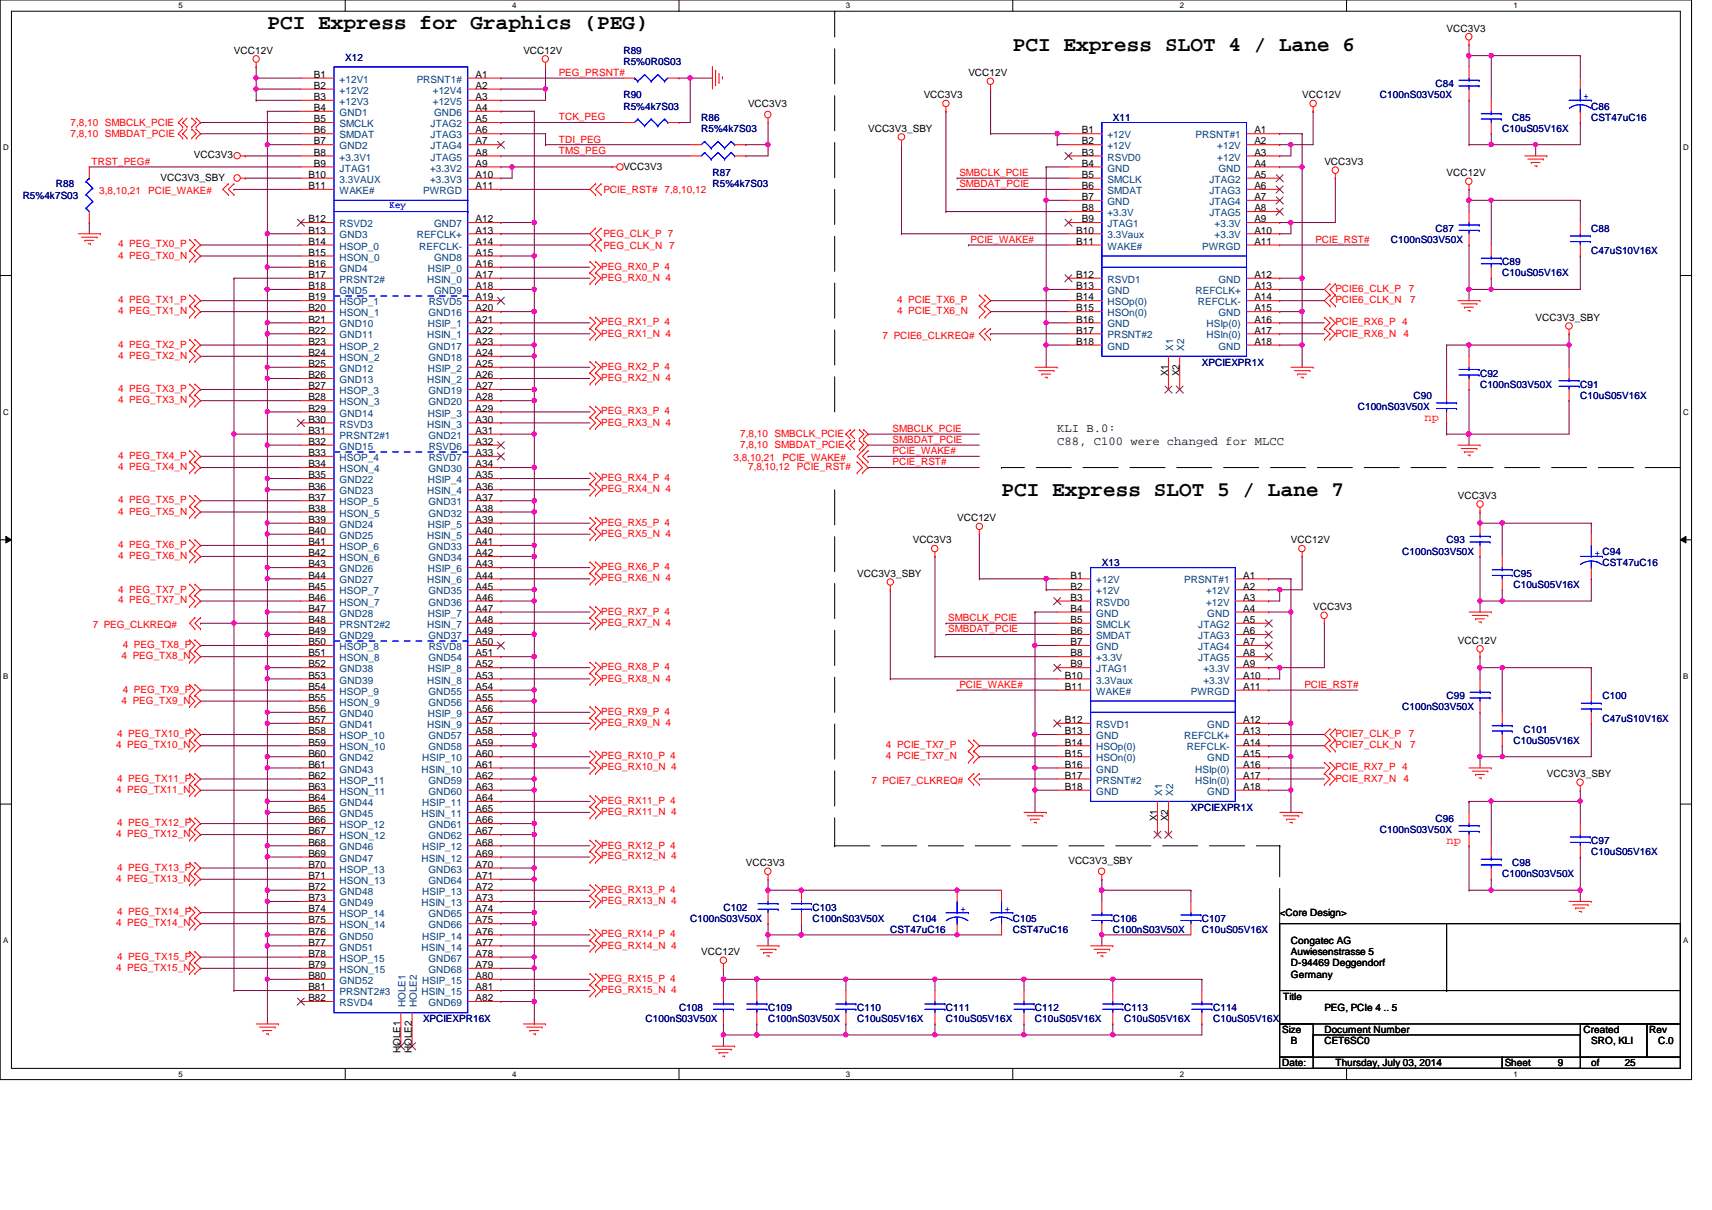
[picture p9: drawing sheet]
<svg xmlns="http://www.w3.org/2000/svg" width="297mm" height="210mm" viewBox="0 0 297 210" stroke-linecap="round" stroke-linejoin="round" font-family="sans-serif">
<defs><g id="words">
<g font-size="3.6">
<text x="46.4" y="5">PCI Express for Graphics (PEG)</text>
<text x="175.7" y="8.8">PCI Express SLOT 4 / Lane 6</text>
<text x="173.8" y="86">PCI Express SLOT 5 / Lane 7</text>
</g>
<g font-size="2.1" fill="#004000">
<text x="183.4" y="75">KLI B.0:</text>
<text x="183.4" y="77.3">C88, C100 were changed for MLCC</text>
</g>
<g font-size="2.1" fill="#f00">
<text x="247.1" y="73.1">np</text>
<text x="251" y="146.4">np</text>
</g>
<g font-size="1.7">
<text x="251" y="5.5">VCC3V3</text>
<text x="40.6" y="9.4">VCC12V</text>
<text x="90.8" y="9.4">VCC12V</text>
<text x="54.5" y="13.5">B1</text>
<text x="54.5" y="15.4">B2</text>
<text x="54.5" y="17.4">B3</text>
<text x="82.5" y="13.5">A1</text>
<text x="82.5" y="15.4">A2</text>
<text x="82.5" y="17.4">A3</text>
<text x="160.3" y="17.1">VCC3V3</text>
<text x="168" y="13.2">VCC12V</text>
<text x="225.9" y="17.1">VCC12V</text>
<text x="54.5" y="19.3">B4</text>
<text x="54.5" y="21.2">B5</text>
<text x="54.5" y="23.2">B6</text>
<text x="82.5" y="19.3">A4</text>
<text x="82.5" y="21.2">A5</text>
<text x="82.5" y="23.2">A6</text>
<text x="129.8" y="18.6">VCC3V3</text>
<text x="150.6" y="22.9">VCC3V3_SBY</text>
<text x="187.7" y="23.2">B1</text>
<text x="217.6" y="23.2">A1</text>
<text x="33.7" y="27.5">VCC3V3</text>
<text x="54.5" y="25.1">B7</text>
<text x="54.5" y="27">B8</text>
<text x="54.5" y="28.9">B9</text>
<text x="82.5" y="25.1">A7</text>
<text x="82.5" y="27">A8</text>
<text x="82.5" y="28.9">A9</text>
<text x="108.2" y="29.4">VCC3V3</text>
<text x="187.7" y="25.1">B2</text>
<text x="187.7" y="27">B3</text>
<text x="187.7" y="28.9">B4</text>
<text x="217.6" y="25.1">A2</text>
<text x="217.6" y="27">A3</text>
<text x="217.6" y="28.9">A4</text>
<text x="229.8" y="28.7">VCC3V3</text>
<text x="27.9" y="31.4">VCC3V3_SBY</text>
<text x="53.5" y="30.9">B10</text>
<text x="53.5" y="32.8">B11</text>
<text x="82.5" y="30.9">A10</text>
<text x="82.5" y="32.8">A11</text>
<text x="187.7" y="30.9">B5</text>
<text x="187.7" y="32.8">B6</text>
<text x="187.7" y="34.7">B7</text>
<text x="217.6" y="30.9">A5</text>
<text x="217.6" y="32.8">A6</text>
<text x="217.6" y="34.7">A7</text>
<text x="251" y="30.6">VCC12V</text>
<text x="53.5" y="38.6">B12</text>
<text x="53.5" y="40.5">B13</text>
<text x="82.5" y="38.6">A12</text>
<text x="82.5" y="40.5">A13</text>
<text x="186.7" y="40.5">B10</text>
<text x="187.7" y="36.7">B8</text>
<text x="187.7" y="38.6">B9</text>
<text x="217.6" y="36.7">A8</text>
<text x="217.6" y="38.6">A9</text>
<text x="217.6" y="40.5">A10</text>
<text x="53.5" y="42.5">B14</text>
<text x="53.5" y="44.4">B15</text>
<text x="53.5" y="46.3">B16</text>
<text x="82.5" y="42.5">A14</text>
<text x="82.5" y="44.4">A15</text>
<text x="82.5" y="46.3">A16</text>
<text x="186.7" y="42.5">B11</text>
<text x="217.6" y="42.5">A11</text>
<text x="53.5" y="48.2">B17</text>
<text x="53.5" y="50.2">B18</text>
<text x="53.5" y="52.1">B19</text>
<text x="82.5" y="48.2">A17</text>
<text x="82.5" y="50.2">A18</text>
<text x="82.5" y="52.1">A19</text>
<text x="186.7" y="48.2">B12</text>
<text x="186.7" y="50.2">B13</text>
<text x="186.7" y="52.1">B14</text>
<text x="217.6" y="48.2">A12</text>
<text x="217.6" y="50.2">A13</text>
<text x="217.6" y="52.1">A14</text>
<text x="53.5" y="54">B20</text>
<text x="53.5" y="56">B21</text>
<text x="53.5" y="57.9">B22</text>
<text x="53.5" y="59.8">B23</text>
<text x="82.5" y="54">A20</text>
<text x="82.5" y="56">A21</text>
<text x="82.5" y="57.9">A22</text>
<text x="82.5" y="59.8">A23</text>
<text x="186.7" y="54">B15</text>
<text x="186.7" y="56">B16</text>
<text x="186.7" y="57.9">B17</text>
<text x="186.7" y="59.8">B18</text>
<text x="217.6" y="54">A15</text>
<text x="217.6" y="56">A16</text>
<text x="217.6" y="57.9">A17</text>
<text x="217.6" y="59.8">A18</text>
<text x="266.4" y="55.7">VCC3V3_SBY</text>
<text x="53.5" y="61.8">B24</text>
<text x="53.5" y="63.7">B25</text>
<text x="53.5" y="65.6">B26</text>
<text x="82.5" y="61.8">A24</text>
<text x="82.5" y="63.7">A25</text>
<text x="82.5" y="65.6">A26</text>
<text x="202.7" y="65.3" transform="rotate(-90 202.7 65.3)">X1</text>
<text x="204.6" y="65.3" transform="rotate(-90 204.6 65.3)">X2</text>
<text x="53.5" y="67.5">B27</text>
<text x="53.5" y="69.5">B28</text>
<text x="53.5" y="71.4">B29</text>
<text x="82.5" y="67.5">A27</text>
<text x="82.5" y="69.5">A28</text>
<text x="82.5" y="71.4">A29</text>
<text x="53.5" y="73.3">B30</text>
<text x="53.5" y="75.3">B31</text>
<text x="53.5" y="77.2">B32</text>
<text x="82.5" y="73.3">A30</text>
<text x="82.5" y="75.3">A31</text>
<text x="82.5" y="77.2">A32</text>
<text x="53.5" y="79.1">B33</text>
<text x="53.5" y="81.1">B34</text>
<text x="53.5" y="83">B35</text>
<text x="82.5" y="79.1">A33</text>
<text x="82.5" y="81.1">A34</text>
<text x="82.5" y="83">A35</text>
<text x="53.5" y="84.9">B36</text>
<text x="53.5" y="86.8">B37</text>
<text x="53.5" y="88.8">B38</text>
<text x="82.5" y="84.9">A36</text>
<text x="82.5" y="86.8">A37</text>
<text x="82.5" y="88.8">A38</text>
<text x="252.9" y="86.6">VCC3V3</text>
<text x="53.5" y="90.7">B39</text>
<text x="53.5" y="92.6">B40</text>
<text x="53.5" y="94.6">B41</text>
<text x="82.5" y="90.7">A39</text>
<text x="82.5" y="92.6">A40</text>
<text x="82.5" y="94.6">A41</text>
<text x="158.4" y="94.3">VCC3V3</text>
<text x="166.1" y="90.4">VCC12V</text>
<text x="224" y="94.3">VCC12V</text>
<text x="53.5" y="96.5">B42</text>
<text x="53.5" y="98.4">B43</text>
<text x="53.5" y="100.4">B44</text>
<text x="82.5" y="96.5">A42</text>
<text x="82.5" y="98.4">A43</text>
<text x="82.5" y="100.4">A44</text>
<text x="148.7" y="100.1">VCC3V3_SBY</text>
<text x="185.8" y="100.4">B1</text>
<text x="215.7" y="100.4">A1</text>
<text x="53.5" y="102.3">B45</text>
<text x="53.5" y="104.2">B46</text>
<text x="53.5" y="106.1">B47</text>
<text x="82.5" y="102.3">A45</text>
<text x="82.5" y="104.2">A46</text>
<text x="82.5" y="106.1">A47</text>
<text x="185.8" y="102.3">B2</text>
<text x="185.8" y="104.2">B3</text>
<text x="185.8" y="106.1">B4</text>
<text x="215.7" y="102.3">A2</text>
<text x="215.7" y="104.2">A3</text>
<text x="215.7" y="106.1">A4</text>
<text x="227.8" y="105.9">VCC3V3</text>
<text x="53.5" y="108.1">B48</text>
<text x="53.5" y="110">B49</text>
<text x="53.5" y="111.9">B50</text>
<text x="53.5" y="113.9">B51</text>
<text x="82.5" y="108.1">A48</text>
<text x="82.5" y="110">A49</text>
<text x="82.5" y="111.9">A50</text>
<text x="82.5" y="113.9">A51</text>
<text x="185.8" y="108.1">B5</text>
<text x="185.8" y="110">B6</text>
<text x="185.8" y="111.9">B7</text>
<text x="185.8" y="113.9">B8</text>
<text x="215.7" y="108.1">A5</text>
<text x="215.7" y="110">A6</text>
<text x="215.7" y="111.9">A7</text>
<text x="215.7" y="113.9">A8</text>
<text x="252.9" y="111.7">VCC12V</text>
<text x="53.5" y="115.8">B52</text>
<text x="53.5" y="117.7">B53</text>
<text x="53.5" y="119.7">B54</text>
<text x="82.5" y="115.8">A52</text>
<text x="82.5" y="117.7">A53</text>
<text x="82.5" y="119.7">A54</text>
<text x="184.8" y="117.7">B10</text>
<text x="184.8" y="119.7">B11</text>
<text x="185.8" y="115.8">B9</text>
<text x="215.7" y="115.8">A9</text>
<text x="215.7" y="117.7">A10</text>
<text x="215.7" y="119.7">A11</text>
<text x="53.5" y="121.6">B55</text>
<text x="53.5" y="123.5">B56</text>
<text x="53.5" y="125.4">B57</text>
<text x="82.5" y="121.6">A55</text>
<text x="82.5" y="123.5">A56</text>
<text x="82.5" y="125.4">A57</text>
<text x="184.8" y="125.4">B12</text>
<text x="215.7" y="125.4">A12</text>
<text x="53.5" y="127.4">B58</text>
<text x="53.5" y="129.3">B59</text>
<text x="53.5" y="131.2">B60</text>
<text x="82.5" y="127.4">A58</text>
<text x="82.5" y="129.3">A59</text>
<text x="82.5" y="131.2">A60</text>
<text x="184.8" y="127.4">B13</text>
<text x="184.8" y="129.3">B14</text>
<text x="184.8" y="131.2">B15</text>
<text x="215.7" y="127.4">A13</text>
<text x="215.7" y="129.3">A14</text>
<text x="215.7" y="131.2">A15</text>
<text x="53.5" y="133.2">B61</text>
<text x="53.5" y="135.1">B62</text>
<text x="53.5" y="137">B63</text>
<text x="82.5" y="133.2">A61</text>
<text x="82.5" y="135.1">A62</text>
<text x="82.5" y="137">A63</text>
<text x="184.8" y="133.2">B16</text>
<text x="184.8" y="135.1">B17</text>
<text x="184.8" y="137">B18</text>
<text x="215.7" y="133.2">A16</text>
<text x="215.7" y="135.1">A17</text>
<text x="215.7" y="137">A18</text>
<text x="268.4" y="134.8">VCC3V3_SBY</text>
<text x="53.5" y="139">B64</text>
<text x="53.5" y="140.9">B65</text>
<text x="53.5" y="142.8">B66</text>
<text x="82.5" y="139">A64</text>
<text x="82.5" y="140.9">A65</text>
<text x="82.5" y="142.8">A66</text>
<text x="200.8" y="142.5" transform="rotate(-90 200.8 142.5)">X1</text>
<text x="202.7" y="142.5" transform="rotate(-90 202.7 142.5)">X2</text>
<text x="53.5" y="144.7">B67</text>
<text x="53.5" y="146.7">B68</text>
<text x="53.5" y="148.6">B69</text>
<text x="82.5" y="144.7">A67</text>
<text x="82.5" y="146.7">A68</text>
<text x="82.5" y="148.6">A69</text>
<text x="185.4" y="149.9">VCC3V3_SBY</text>
<text x="53.5" y="150.5">B70</text>
<text x="53.5" y="152.5">B71</text>
<text x="53.5" y="154.4">B72</text>
<text x="82.5" y="150.5">A70</text>
<text x="82.5" y="152.5">A71</text>
<text x="82.5" y="154.4">A72</text>
<text x="129.4" y="150.3">VCC3V3</text>
<text x="53.5" y="156.3">B73</text>
<text x="53.5" y="158.3">B74</text>
<text x="53.5" y="160.2">B75</text>
<text x="82.5" y="156.3">A73</text>
<text x="82.5" y="158.3">A74</text>
<text x="82.5" y="160.2">A75</text>
<text x="222" y="159">&lt;Core Design&gt;</text>
<text x="53.5" y="162.1">B76</text>
<text x="53.5" y="164">B77</text>
<text x="53.5" y="166">B78</text>
<text x="53.5" y="167.9">B79</text>
<text x="82.5" y="162.1">A76</text>
<text x="82.5" y="164">A77</text>
<text x="82.5" y="166">A78</text>
<text x="82.5" y="167.9">A79</text>
<text x="121.7" y="165.7">VCC12V</text>
<text x="224" y="163.8">Congatec AG</text>
<text x="224" y="165.7">Auwiesenstrasse 5</text>
<text x="224" y="167.6">D-94469 Deggendorf</text>
<text x="53.5" y="169.8">B80</text>
<text x="53.5" y="171.8">B81</text>
<text x="53.5" y="173.7">B82</text>
<text x="82.5" y="169.8">A80</text>
<text x="82.5" y="171.8">A81</text>
<text x="82.5" y="173.7">A82</text>
<text x="222.6" y="173.4">Title</text>
<text x="224" y="169.6">Germany</text>
<text x="222.5" y="179.2">Size</text>
<text x="229.8" y="179.2">Document Number</text>
<text x="229.8" y="175.3">PEG, PCIe 4 .. 5</text>
<text x="274.7" y="179.2">Created</text>
<text x="286.1" y="179.2">Rev</text>
<text x="69.5" y="182.7" transform="rotate(-90 69.5 182.7)">HOLE1</text>
<text x="71.5" y="182.7" transform="rotate(-90 71.5 182.7)">HOLE2</text>
<text x="222.5" y="185">Date:</text>
<text x="224" y="181.1">B</text>
<text x="229.8" y="181.1">CET6SC0</text>
<text x="231.7" y="185">Thursday, July 03, 2014</text>
<text x="261.1" y="185">Sheet</text>
<text x="270.3" y="185">9</text>
<text x="276.1" y="181.1">SRO, KLI</text>
<text x="276.1" y="185">of</text>
<text x="281.9" y="185">25</text>
<text x="287.7" y="181.1">C.0</text>
</g>
<g font-size="1.7" fill="#000080">
<text x="59.9" y="10.5">X12</text>
<text x="108.2" y="9.4">R89</text>
<text x="108.2" y="11.3">R5%0R0S03</text>
<text x="108.2" y="17.1">R90</text>
<text x="239.4" y="17.1">C100nS03V50X</text>
<text x="249.1" y="15.2">C84</text>
<text x="108.2" y="19">R5%4k7S03</text>
<text x="121.7" y="20.9">R86</text>
<text x="121.7" y="22.9">R5%4k7S03</text>
<text x="193.1" y="20.9">X11</text>
<text x="260.6" y="22.9">C10uS05V16X</text>
<text x="262.4" y="20.9">C85</text>
<text x="276.1" y="19">C86</text>
<text x="276.1" y="20.9">CST47uC16</text>
<text x="3.9" y="34.5">R5%4k7S03</text>
<text x="9.7" y="32.5">R88</text>
<text x="123.6" y="30.6">R87</text>
<text x="123.6" y="32.5">R5%4k7S03</text>
<text x="249.1" y="40.2">C87</text>
<text x="276.1" y="40.2">C88</text>
<text x="241.3" y="42.2">C100nS03V50X</text>
<text x="260.6" y="46">C89</text>
<text x="260.6" y="48">C10uS05V16X</text>
<text x="276.1" y="44.1">C47uS10V16X</text>
<text x="208.5" y="63.4">XPCIEXPR1X</text>
<text x="256.8" y="65.3">C92</text>
<text x="235.6" y="71.1">C100nS03V50X</text>
<text x="245.2" y="69.2">C90</text>
<text x="256.8" y="67.3">C100nS03V50X</text>
<text x="274.2" y="67.3">C91</text>
<text x="274.2" y="69.2">C10uS05V16X</text>
<text x="251" y="94.3">C93</text>
<text x="191.2" y="98.1">X13</text>
<text x="243.3" y="96.2">C100nS03V50X</text>
<text x="262.6" y="100.1">C95</text>
<text x="278" y="98.1">CST47uC16</text>
<text x="262.6" y="102">C10uS05V16X</text>
<text x="243.3" y="123.2">C100nS03V50X</text>
<text x="251" y="121.3">C99</text>
<text x="278" y="121.3">C100</text>
<text x="278" y="125.2">C47uS10V16X</text>
<text x="262.6" y="129">C10uS05V16X</text>
<text x="264.3" y="127.1">C101</text>
<text x="206.6" y="140.6">XPCIEXPR1X</text>
<text x="249.1" y="142.5">C96</text>
<text x="239.4" y="144.5">C100nS03V50X</text>
<text x="276.1" y="146.4">C97</text>
<text x="276.1" y="148.3">C10uS05V16X</text>
<text x="260.6" y="152.2">C100nS03V50X</text>
<text x="262.4" y="150.3">C98</text>
<text x="119.8" y="159.9">C100nS03V50X</text>
<text x="125.5" y="158">C102</text>
<text x="141" y="158">C103</text>
<text x="141" y="159.9">C100nS03V50X</text>
<text x="154.5" y="161.8">CST47uC16</text>
<text x="158.4" y="159.9">C104</text>
<text x="175.7" y="159.9">C105</text>
<text x="175.7" y="161.8">CST47uC16</text>
<text x="193.1" y="159.9">C106</text>
<text x="193.1" y="161.8">C100nS03V50X</text>
<text x="208.5" y="159.9">C107</text>
<text x="208.5" y="161.8">C10uS05V16X</text>
<text x="73.4" y="177.3">XPCIEXPR16X</text>
<text x="112" y="177.3">C100nS03V50X</text>
<text x="117.8" y="175.3">C108</text>
<text x="133.3" y="175.3">C109</text>
<text x="133.3" y="177.3">C100nS03V50X</text>
<text x="148.7" y="175.3">C110</text>
<text x="148.7" y="177.3">C10uS05V16X</text>
<text x="164.1" y="175.3">C111</text>
<text x="164.1" y="177.3">C10uS05V16X</text>
<text x="179.6" y="175.3">C112</text>
<text x="179.6" y="177.3">C10uS05V16X</text>
<text x="195" y="175.3">C113</text>
<text x="195" y="177.3">C10uS05V16X</text>
<text x="210.5" y="175.3">C114</text>
<text x="210.5" y="177.3">C10uS05V16X</text>
</g>
<g font-size="1.7" fill="#004080">
<text x="58.9" y="14.4">+12V1</text>
<text x="58.9" y="16.3">+12V2</text>
<text x="72.3" y="14.4">PRSNT1#</text>
<text x="75.1" y="16.3">+12V4</text>
<text x="58.9" y="18.2">+12V3</text>
<text x="58.9" y="20.1">GND1</text>
<text x="58.9" y="22.1">SMCLK</text>
<text x="74.7" y="22.1">JTAG2</text>
<text x="75.1" y="18.2">+12V5</text>
<text x="75.3" y="20.1">GND6</text>
<text x="58.9" y="24">SMDAT</text>
<text x="58.9" y="25.9">GND2</text>
<text x="58.9" y="27.9">+3.3V1</text>
<text x="58.9" y="29.8">JTAG1</text>
<text x="74.6" y="29.8">+3.3V2</text>
<text x="74.7" y="24">JTAG3</text>
<text x="74.7" y="25.9">JTAG4</text>
<text x="74.7" y="27.9">JTAG5</text>
<text x="192.1" y="24">+12V</text>
<text x="192.1" y="25.9">+12V</text>
<text x="192.1" y="27.9">RSVD0</text>
<text x="192.1" y="29.8">GND</text>
<text x="207.4" y="24">PRSNT#1</text>
<text x="211.2" y="25.9">+12V</text>
<text x="211.2" y="27.9">+12V</text>
<text x="211.4" y="29.8">GND</text>
<text x="58.9" y="31.7">3.3VAUX</text>
<text x="58.9" y="33.7">WAKE#</text>
<text x="73.4" y="33.7">PWRGD</text>
<text x="74.6" y="31.7">+3.3V3</text>
<text x="192.1" y="31.7">SMCLK</text>
<text x="192.1" y="33.7">SMDAT</text>
<text x="192.1" y="35.6">GND</text>
<text x="209.8" y="31.7">JTAG2</text>
<text x="209.8" y="33.7">JTAG3</text>
<text x="209.8" y="35.6">JTAG4</text>
<text x="58.9" y="39.4">RSVD2</text>
<text x="58.9" y="41.4">GND3</text>
<text x="72.3" y="41.4">REFCLK+</text>
<text x="75.3" y="39.4">GND7</text>
<text x="192.1" y="37.5">+3.3V</text>
<text x="192.1" y="39.4">JTAG1</text>
<text x="192.1" y="41.4">3.3Vaux</text>
<text x="209.8" y="37.5">JTAG5</text>
<text x="210.7" y="39.4">+3.3V</text>
<text x="210.7" y="41.4">+3.3V</text>
<text x="58.9" y="43.3">HSOP_0</text>
<text x="58.9" y="45.2">HSON_0</text>
<text x="58.9" y="47.2">GND4</text>
<text x="72.7" y="43.3">REFCLK-</text>
<text x="74.2" y="47.2">HSIP_0</text>
<text x="75.3" y="45.2">GND8</text>
<text x="192.1" y="43.3">WAKE#</text>
<text x="208.6" y="43.3">PWRGD</text>
<text x="58.9" y="49.1">PRSNT2#</text>
<text x="58.9" y="51">GND5</text>
<text x="58.9" y="53">HSOP_1</text>
<text x="74.1" y="49.1">HSIN_0</text>
<text x="74.4" y="53">RSVD5</text>
<text x="75.3" y="51">GND9</text>
<text x="192.1" y="49.1">RSVD1</text>
<text x="192.1" y="51">GND</text>
<text x="192.1" y="53">HSOp(0)</text>
<text x="207.4" y="51">REFCLK+</text>
<text x="207.9" y="53">REFCLK-</text>
<text x="211.4" y="49.1">GND</text>
<text x="58.9" y="54.9">HSON_1</text>
<text x="58.9" y="56.8">GND10</text>
<text x="58.9" y="58.7">GND11</text>
<text x="74.1" y="58.7">HSIN_1</text>
<text x="74.2" y="56.8">HSIP_1</text>
<text x="74.3" y="54.9">GND16</text>
<text x="192.1" y="54.9">HSOn(0)</text>
<text x="192.1" y="56.8">GND</text>
<text x="192.1" y="58.7">PRSNT#2</text>
<text x="209.3" y="56.8">HSIp(0)</text>
<text x="209.3" y="58.7">HSIn(0)</text>
<text x="211.4" y="54.9">GND</text>
<text x="58.9" y="60.7">HSOP_2</text>
<text x="58.9" y="62.6">HSON_2</text>
<text x="58.9" y="64.5">GND12</text>
<text x="74.2" y="64.5">HSIP_2</text>
<text x="74.3" y="60.7">GND17</text>
<text x="74.3" y="62.6">GND18</text>
<text x="192.1" y="60.7">GND</text>
<text x="203.5" y="60.8" transform="rotate(-90 203.5 60.8)">X1</text>
<text x="205.5" y="60.8" transform="rotate(-90 205.5 60.8)">X2</text>
<text x="211.4" y="60.7">GND</text>
<text x="58.9" y="66.5">GND13</text>
<text x="58.9" y="68.4">HSOP_3</text>
<text x="58.9" y="70.3">HSON_3</text>
<text x="74.1" y="66.5">HSIN_2</text>
<text x="74.3" y="68.4">GND19</text>
<text x="74.3" y="70.3">GND20</text>
<text x="58.9" y="72.3">GND14</text>
<text x="58.9" y="74.2">RSVD3</text>
<text x="58.9" y="76.1">PRSNT2#1</text>
<text x="74.1" y="74.2">HSIN_3</text>
<text x="74.2" y="72.3">HSIP_3</text>
<text x="74.3" y="76.1">GND21</text>
<text x="58.9" y="78">GND15</text>
<text x="58.9" y="80">HSOP_4</text>
<text x="58.9" y="81.9">HSON_4</text>
<text x="58.9" y="83.8">GND22</text>
<text x="74.2" y="83.8">HSIP_4</text>
<text x="74.3" y="81.9">GND30</text>
<text x="74.4" y="78">RSVD6</text>
<text x="74.4" y="80">RSVD7</text>
<text x="58.9" y="85.8">GND23</text>
<text x="58.9" y="87.7">HSOP_5</text>
<text x="58.9" y="89.6">HSON_5</text>
<text x="74.1" y="85.8">HSIN_4</text>
<text x="74.3" y="87.7">GND31</text>
<text x="74.3" y="89.6">GND32</text>
<text x="58.9" y="91.6">GND24</text>
<text x="58.9" y="93.5">GND25</text>
<text x="58.9" y="95.4">HSOP_6</text>
<text x="74.1" y="93.5">HSIN_5</text>
<text x="74.2" y="91.6">HSIP_5</text>
<text x="74.3" y="95.4">GND33</text>
<text x="58.9" y="97.3">HSON_6</text>
<text x="58.9" y="99.3">GND26</text>
<text x="58.9" y="101.2">GND27</text>
<text x="74.1" y="101.2">HSIN_6</text>
<text x="74.2" y="99.3">HSIP_6</text>
<text x="74.3" y="97.3">GND34</text>
<text x="190.2" y="101.2">+12V</text>
<text x="205.5" y="101.2">PRSNT#1</text>
<text x="58.9" y="103.1">HSOP_7</text>
<text x="58.9" y="105.1">HSON_7</text>
<text x="58.9" y="107">GND28</text>
<text x="74.2" y="107">HSIP_7</text>
<text x="74.3" y="103.1">GND35</text>
<text x="74.3" y="105.1">GND36</text>
<text x="190.2" y="103.1">+12V</text>
<text x="190.2" y="105.1">RSVD0</text>
<text x="190.2" y="107">GND</text>
<text x="209.3" y="103.1">+12V</text>
<text x="209.3" y="105.1">+12V</text>
<text x="209.5" y="107">GND</text>
<text x="58.9" y="108.9">PRSNT2#2</text>
<text x="58.9" y="110.9">GND29</text>
<text x="58.9" y="112.8">HSOP_8</text>
<text x="74.1" y="108.9">HSIN_7</text>
<text x="74.3" y="110.9">GND37</text>
<text x="74.4" y="112.8">RSVD8</text>
<text x="190.2" y="108.9">SMCLK</text>
<text x="190.2" y="110.9">SMDAT</text>
<text x="190.2" y="112.8">GND</text>
<text x="207.9" y="108.9">JTAG2</text>
<text x="207.9" y="110.9">JTAG3</text>
<text x="207.9" y="112.8">JTAG4</text>
<text x="58.9" y="114.7">HSON_8</text>
<text x="58.9" y="116.6">GND38</text>
<text x="58.9" y="118.6">GND39</text>
<text x="74.1" y="118.6">HSIN_8</text>
<text x="74.2" y="116.6">HSIP_8</text>
<text x="74.3" y="114.7">GND54</text>
<text x="190.2" y="114.7">+3.3V</text>
<text x="190.2" y="116.6">JTAG1</text>
<text x="190.2" y="118.6">3.3Vaux</text>
<text x="207.9" y="114.7">JTAG5</text>
<text x="208.8" y="116.6">+3.3V</text>
<text x="208.8" y="118.6">+3.3V</text>
<text x="58.9" y="120.5">HSOP_9</text>
<text x="58.9" y="122.4">HSON_9</text>
<text x="58.9" y="124.4">GND40</text>
<text x="74.2" y="124.4">HSIP_9</text>
<text x="74.3" y="120.5">GND55</text>
<text x="74.3" y="122.4">GND56</text>
<text x="190.2" y="120.5">WAKE#</text>
<text x="206.6" y="120.5">PWRGD</text>
<text x="58.9" y="126.3">GND41</text>
<text x="58.9" y="128.2">HSOP_10</text>
<text x="58.9" y="130.2">HSON_10</text>
<text x="74.1" y="126.3">HSIN_9</text>
<text x="74.3" y="128.2">GND57</text>
<text x="74.3" y="130.2">GND58</text>
<text x="190.2" y="126.3">RSVD1</text>
<text x="190.2" y="128.2">GND</text>
<text x="190.2" y="130.2">HSOp(0)</text>
<text x="205.5" y="128.2">REFCLK+</text>
<text x="205.9" y="130.2">REFCLK-</text>
<text x="209.5" y="126.3">GND</text>
<text x="58.9" y="132.1">GND42</text>
<text x="58.9" y="134">GND43</text>
<text x="58.9" y="135.9">HSOP_11</text>
<text x="58.9" y="137.9">HSON_11</text>
<text x="73.1" y="134">HSIN_10</text>
<text x="73.3" y="132.1">HSIP_10</text>
<text x="74.3" y="135.9">GND59</text>
<text x="74.3" y="137.9">GND60</text>
<text x="190.2" y="132.1">HSOn(0)</text>
<text x="190.2" y="134">GND</text>
<text x="190.2" y="135.9">PRSNT#2</text>
<text x="190.2" y="137.9">GND</text>
<text x="207.4" y="134">HSIp(0)</text>
<text x="207.4" y="135.9">HSIn(0)</text>
<text x="209.5" y="132.1">GND</text>
<text x="209.5" y="137.9">GND</text>
<text x="58.9" y="139.8">GND44</text>
<text x="58.9" y="141.7">GND45</text>
<text x="58.9" y="143.7">HSOP_12</text>
<text x="73.1" y="141.7">HSIN_11</text>
<text x="73.3" y="139.8">HSIP_11</text>
<text x="74.3" y="143.7">GND61</text>
<text x="201.6" y="138" transform="rotate(-90 201.6 138)">X1</text>
<text x="203.5" y="138" transform="rotate(-90 203.5 138)">X2</text>
<text x="58.9" y="145.6">HSON_12</text>
<text x="58.9" y="147.5">GND46</text>
<text x="58.9" y="149.5">GND47</text>
<text x="73.1" y="149.5">HSIN_12</text>
<text x="73.3" y="147.5">HSIP_12</text>
<text x="74.3" y="145.6">GND62</text>
<text x="58.9" y="151.4">HSOP_13</text>
<text x="58.9" y="153.3">HSON_13</text>
<text x="58.9" y="155.2">GND48</text>
<text x="73.3" y="155.2">HSIP_13</text>
<text x="74.3" y="151.4">GND63</text>
<text x="74.3" y="153.3">GND64</text>
<text x="58.9" y="157.2">GND49</text>
<text x="58.9" y="159.1">HSOP_14</text>
<text x="58.9" y="161">HSON_14</text>
<text x="73.1" y="157.2">HSIN_13</text>
<text x="74.3" y="159.1">GND65</text>
<text x="74.3" y="161">GND66</text>
<text x="58.9" y="163">GND50</text>
<text x="58.9" y="164.9">GND51</text>
<text x="58.9" y="166.8">HSOP_15</text>
<text x="73.1" y="164.9">HSIN_14</text>
<text x="73.3" y="163">HSIP_14</text>
<text x="74.3" y="166.8">GND67</text>
<text x="58.9" y="168.8">HSON_15</text>
<text x="58.9" y="170.7">GND52</text>
<text x="58.9" y="172.6">PRSNT2#3</text>
<text x="73.1" y="172.6">HSIN_15</text>
<text x="73.3" y="170.7">HSIP_15</text>
<text x="74.3" y="168.8">GND68</text>
<text x="58.9" y="174.5">RSVD4</text>
<text x="70.4" y="174.7" transform="rotate(-90 70.4 174.7)">HOLE1</text>
<text x="72.3" y="174.7" transform="rotate(-90 72.3 174.7)">HOLE2</text>
<text x="74.3" y="174.5">GND69</text>
</g>
<g font-size="1.7" fill="#f00">
<text x="96.9" y="13.2">PEG_PRSNT#</text>
<text x="12.2" y="23.8">7,8,10 SMBDAT_PCIE</text>
<text x="12.2" y="21.9">7,8,10 SMBCLK_PCIE</text>
<text x="96.9" y="20.9">TCK_PEG</text>
<text x="15.9" y="28.6">TRST_PEG#</text>
<text x="96.9" y="26.7">TMS_PEG</text>
<text x="96.9" y="24.7">TDI_PEG</text>
<text x="17.2" y="33.7">3,8,10,21</text>
<text x="25.7" y="33.7">PCIE_WAKE#</text>
<text x="104.7" y="33.5">PCIE_RST# 7,8,10,12</text>
<text x="166.5" y="32.5">SMBDAT_PCIE</text>
<text x="166.5" y="30.5">SMBCLK_PCIE</text>
<text x="104.7" y="41.2">PEG_CLK_P 7</text>
<text x="20.5" y="44.9">4 PEG_TX0_N</text>
<text x="20.5" y="42.9">4 PEG_TX0_P</text>
<text x="104.3" y="46.8">PEG_RX0_P 4</text>
<text x="104.7" y="43.1">PEG_CLK_N 7</text>
<text x="168.4" y="42.1">PCIE_WAKE#</text>
<text x="228.2" y="42.1">PCIE_RST#</text>
<text x="20.5" y="52.6">4 PEG_TX1_P</text>
<text x="104.3" y="48.7">PEG_RX0_N 4</text>
<text x="155.7" y="52.6">4 PCIE_TX6_P</text>
<text x="231.7" y="50.7">PCIE6_CLK_P</text>
<text x="231.7" y="52.6">PCIE6_CLK_N</text>
<text x="244.4" y="50.7">7</text>
<text x="244.6" y="52.6">7</text>
<text x="20.5" y="54.5">4 PEG_TX1_N</text>
<text x="104.3" y="56.4">PEG_RX1_P 4</text>
<text x="104.3" y="58.4">PEG_RX1_N 4</text>
<text x="153.1" y="58.8">7 PCIE6_CLKREQ#</text>
<text x="155.7" y="54.5">4 PCIE_TX6_N</text>
<text x="231.7" y="56.4">PCIE_RX6_P 4</text>
<text x="231.7" y="58.4">PCIE_RX6_N</text>
<text x="243.5" y="58.4">4</text>
<text x="20.5" y="62.2">4 PEG_TX2_N</text>
<text x="20.5" y="60.3">4 PEG_TX2_P</text>
<text x="104.3" y="64.2">PEG_RX2_P 4</text>
<text x="20.5" y="70">4 PEG_TX3_N</text>
<text x="20.5" y="68">4 PEG_TX3_P</text>
<text x="104.3" y="66.1">PEG_RX2_N 4</text>
<text x="104.3" y="71.9">PEG_RX3_P 4</text>
<text x="104.3" y="73.8">PEG_RX3_N 4</text>
<text x="128.4" y="77.7">7,8,10 SMBDAT_PCIE</text>
<text x="128.4" y="75.7">7,8,10 SMBCLK_PCIE</text>
<text x="154.9" y="76.8">SMBDAT_PCIE</text>
<text x="154.9" y="74.9">SMBCLK_PCIE</text>
<text x="20.5" y="81.5">4 PEG_TX4_N</text>
<text x="20.5" y="79.6">4 PEG_TX4_P</text>
<text x="104.3" y="83.5">PEG_RX4_P 4</text>
<text x="127.3" y="80">3,8,10,21</text>
<text x="129.8" y="81.5">7,8,10,12</text>
<text x="135.8" y="80">PCIE_WAKE#</text>
<text x="138.3" y="81.5">PCIE_RST#</text>
<text x="154.9" y="80.7">PCIE_RST#</text>
<text x="154.9" y="78.8">PCIE_WAKE#</text>
<text x="20.5" y="89.3">4 PEG_TX5_N</text>
<text x="20.5" y="87.3">4 PEG_TX5_P</text>
<text x="104.3" y="85.4">PEG_RX4_N 4</text>
<text x="20.5" y="95">4 PEG_TX6_P</text>
<text x="104.3" y="91.2">PEG_RX5_P 4</text>
<text x="104.3" y="93.1">PEG_RX5_N 4</text>
<text x="20.5" y="97">4 PEG_TX6_N</text>
<text x="104.3" y="98.9">PEG_RX6_P 4</text>
<text x="104.3" y="100.8">PEG_RX6_N 4</text>
<text x="20.5" y="104.7">4 PEG_TX7_N</text>
<text x="20.5" y="102.8">4 PEG_TX7_P</text>
<text x="104.3" y="106.6">PEG_RX7_P 4</text>
<text x="164.5" y="107.7">SMBCLK_PCIE</text>
<text x="16.1" y="109">7 PEG_CLKREQ#</text>
<text x="21.3" y="112.4">4 PEG_TX8_P</text>
<text x="104.3" y="108.6">PEG_RX7_N 4</text>
<text x="164.5" y="109.7">SMBDAT_PCIE</text>
<text x="21.1" y="114.3">4 PEG_TX8_N</text>
<text x="104.3" y="118.2">PEG_RX8_N 4</text>
<text x="104.3" y="116.3">PEG_RX8_P 4</text>
<text x="166.5" y="119.3">PCIE_WAKE#</text>
<text x="226.3" y="119.3">PCIE_RST#</text>
<text x="21.1" y="122.1">4 PEG_TX9_N</text>
<text x="21.3" y="120.1">4 PEG_TX9_P</text>
<text x="104.3" y="124">PEG_RX9_P 4</text>
<text x="104.3" y="125.9">PEG_RX9_N 4</text>
<text x="20.1" y="129.8">4 PEG_TX10_N</text>
<text x="20.3" y="127.9">4 PEG_TX10_P</text>
<text x="104.3" y="131.7">PEG_RX10_P 4</text>
<text x="153.7" y="129.8">4 PCIE_TX7_P</text>
<text x="153.7" y="131.7">4 PCIE_TX7_N</text>
<text x="231.7" y="127.9">PCIE7_CLK_P</text>
<text x="231.7" y="129.8">PCIE7_CLK_N</text>
<text x="244.4" y="127.9">7</text>
<text x="244.6" y="129.8">7</text>
<text x="20.1" y="137.5">4 PEG_TX11_N</text>
<text x="20.3" y="135.6">4 PEG_TX11_P</text>
<text x="104.3" y="133.6">PEG_RX10_N 4</text>
<text x="151.2" y="136">7 PCIE7_CLKREQ#</text>
<text x="231.7" y="133.6">PCIE_RX7_P 4</text>
<text x="231.7" y="135.6">PCIE_RX7_N</text>
<text x="243.5" y="135.6">4</text>
<text x="20.3" y="143.3">4 PEG_TX12_P</text>
<text x="104.3" y="141.4">PEG_RX11_N 4</text>
<text x="104.3" y="139.4">PEG_RX11_P 4</text>
<text x="20.1" y="145.2">4 PEG_TX12_N</text>
<text x="104.3" y="149.1">PEG_RX12_N 4</text>
<text x="104.3" y="147.2">PEG_RX12_P 4</text>
<text x="20.1" y="153">4 PEG_TX13_N</text>
<text x="20.3" y="151">4 PEG_TX13_P</text>
<text x="104.3" y="154.9">PEG_RX13_P 4</text>
<text x="20.1" y="160.7">4 PEG_TX14_N</text>
<text x="20.3" y="158.7">4 PEG_TX14_P</text>
<text x="104.3" y="156.8">PEG_RX13_N 4</text>
<text x="20.3" y="166.5">4 PEG_TX15_P</text>
<text x="104.3" y="164.5">PEG_RX14_N 4</text>
<text x="104.3" y="162.6">PEG_RX14_P 4</text>
<text x="20.1" y="168.4">4 PEG_TX15_N</text>
<text x="104.3" y="172.3">PEG_RX15_N 4</text>
<text x="104.3" y="170.3">PEG_RX15_P 4</text>
</g>
<g font-size="1.7" fill="#00f">
<text x="274.7" y="17.2">+</text>
<text x="67.6" y="36.2">Key</text>
<text x="276.7" y="96.4">+ C94</text>
<text x="166.7" y="158.2">+</text>
<text x="174.4" y="158.2">+</text>
</g>
<g font-size="1.4">
<text x="30.9" y="1.4">5</text>
<text x="88.9" y="1.4">4</text>
<text x="146.8" y="1.4">3</text>
<text x="204.7" y="1.4">2</text>
<text x="262.6" y="1.4">1</text>
<text x=".5" y="26.1">D</text>
<text x="292.1" y="26.1">D</text>
<text x=".5" y="71.9">C</text>
<text x="292.1" y="71.9">C</text>
<text x=".5" y="117.8">B</text>
<text x="292.1" y="117.8">B</text>
<text x=".5" y="163.6">A</text>
<text x="292.1" y="163.6">A</text>
<text x="30.9" y="186.8">5</text>
<text x="88.9" y="186.8">4</text>
<text x="146.8" y="186.8">3</text>
<text x="204.7" y="186.8">2</text>
<text x="262.6" y="186.8">1</text>
</g>
</g></defs>
<path d="M0 0h293.5v187.3h-293.5zM2 1.9h289.5v183.4h-289.5z" fill="none" stroke="#000" stroke-width=".17"/>
<g fill="#fff">
<path d="M30.9 .2h.8v1.5h-.8z"/>
<path d="M30.9 185.5h.8v1.6h-.8z"/>
</g>
<path d="M59.9 0v1.9M59.9 185.3v2" fill="none" stroke="#000" stroke-width=".17"/>
<g fill="#fff">
<path d="M88.9 .2h.7v1.5h-.7z"/>
<path d="M88.9 185.5h.7v1.6h-.7z"/>
</g>
<path d="M117.8 0v1.9M117.8 185.3v2" fill="none" stroke="#000" stroke-width=".17"/>
<g fill="#fff">
<path d="M146.8 .2h.7v1.5h-.7z"/>
<path d="M146.8 185.5h.7v1.6h-.7z"/>
</g>
<path d="M175.7 0v1.9M175.7 185.3v2" fill="none" stroke="#000" stroke-width=".17"/>
<g fill="#fff">
<path d="M204.7 .2h.7v1.5h-.7z"/>
<path d="M204.7 185.5h.7v1.6h-.7z"/>
</g>
<path d="M233.6 0v1.9M233.6 185.3v2" fill="none" stroke="#000" stroke-width=".17"/>
<g fill="#fff">
<path d="M262.6 .2h.8v1.5h-.8z"/>
<path d="M262.6 185.5h.8v1.6h-.8z"/>
<path d="M.5 24.8h1v1.6h-1z"/>
<path d="M292.1 24.8h.9v1.6h-.9z"/>
<path d="M.5 70.7h1v1.5h-1z"/>
<path d="M292.1 70.7h.9v1.5h-.9z"/>
</g>
<path d="M0 47.8h2M291.5 47.8h2" fill="none" stroke="#000" stroke-width=".17"/>
<g fill="#fff">
<path d="M.5 116.5h.9v1.6h-.9z"/>
<path d="M292.1 116.5h.8v1.6h-.8z"/>
</g>
<path d="M0 93.6h2M1 93l1 .6-1 .6zM291.5 93.6l1-.6v1.2zM291.5 93.6h2" fill="none" stroke="#000" stroke-width=".17"/>
<path d="M1 93l1 .6-1 .6zM291.5 93.6l1-.6v1.2z" fill="#000"/>
<g fill="#fff">
<path d="M.5 162.4h.9v1.5h-.9z"/>
<path d="M292.1 162.4h.8v1.5h-.8z"/>
</g>
<path d="M0 139.5h2M291.5 139.5h2" fill="none" stroke="#000" stroke-width=".17"/>
<path d="M92.7 173.7h.1M92.7 168v5.7" fill="none" stroke="#800040" stroke-width=".17"/>
<circle cx="92.7" cy="167.9" r=".38" fill="#f0f"/>
<circle cx="92.7" cy="167.9" r=".38" fill="none" stroke="#f0f" stroke-width=".17"/>
<circle cx="92.7" cy="173.7" r=".38" fill="#f0f"/>
<circle cx="92.7" cy="173.7" r=".38" fill="none" stroke="#f0f" stroke-width=".17"/>
<path d="M92.7 19.3h.1M92.7 19.3v25.1h-5.8M86.9 38.6h.1M86.9 38.6h5.8M92.7 38.6h.1M86.9 44.4h.1" fill="none" stroke="#800040" stroke-width=".17"/>
<circle cx="92.7" cy="38.6" r=".38" fill="#f0f"/>
<circle cx="92.7" cy="38.6" r=".38" fill="none" stroke="#f0f" stroke-width=".17"/>
<path d="M86.9 50.2h.1M86.9 50.2h5.8M92.7 50.2h.1M92.7 50.2v3.9" fill="none" stroke="#800040" stroke-width=".17"/>
<circle cx="92.7" cy="54" r=".37" fill="#f0f"/>
<circle cx="92.7" cy="54" r=".37" fill="none" stroke="#f0f" stroke-width=".17"/>
<circle cx="92.7" cy="50.2" r=".37" fill="#f0f"/>
<circle cx="92.7" cy="50.2" r=".37" fill="none" stroke="#f0f" stroke-width=".17"/>
<path d="M86.9 54.1h.1M86.9 59.9h.1M86.9 54.1h5.8M92.7 54.1h.1M92.7 54.1v5.8h-5.8" fill="none" stroke="#800040" stroke-width=".17"/>
<circle cx="92.7" cy="54" r=".37" fill="#f0f"/>
<circle cx="92.7" cy="54" r=".37" fill="none" stroke="#f0f" stroke-width=".17"/>
<path d="M92.7 59.9h.1M92.7 59.9v1.9h-5.8M86.9 61.8h.1" fill="none" stroke="#800040" stroke-width=".17"/>
<circle cx="92.7" cy="59.8" r=".37" fill="#f0f"/>
<circle cx="92.7" cy="59.8" r=".37" fill="none" stroke="#f0f" stroke-width=".17"/>
<path d="M86.9 67.6h.1M92.7 61.8h.1M92.7 61.8v5.8h-5.8" fill="none" stroke="#800040" stroke-width=".17"/>
<circle cx="92.7" cy="61.8" r=".38" fill="#f0f"/>
<circle cx="92.7" cy="61.8" r=".38" fill="none" stroke="#f0f" stroke-width=".17"/>
<path d="M86.9 69.5h.1M92.7 67.6h.1M92.7 67.6v1.9h-5.8" fill="none" stroke="#800040" stroke-width=".17"/>
<circle cx="92.7" cy="67.6" r=".38" fill="#f0f"/>
<circle cx="92.7" cy="67.6" r=".38" fill="none" stroke="#f0f" stroke-width=".17"/>
<path d="M86.9 75.3h.1M92.7 69.5h.1M92.7 69.5v5.8h-5.8" fill="none" stroke="#800040" stroke-width=".17"/>
<circle cx="92.7" cy="69.5" r=".37" fill="#f0f"/>
<circle cx="92.7" cy="69.5" r=".37" fill="none" stroke="#f0f" stroke-width=".17"/>
<path d="M92.7 75.3h.1M92.7 75.3v5.8h-5.8M86.9 81.1h.1" fill="none" stroke="#800040" stroke-width=".17"/>
<circle cx="92.7" cy="75.3" r=".37" fill="#f0f"/>
<circle cx="92.7" cy="75.3" r=".37" fill="none" stroke="#f0f" stroke-width=".17"/>
<path d="M86.9 86.9h.1M92.7 81.1h.1M92.7 81.1v5.8h-5.8" fill="none" stroke="#800040" stroke-width=".17"/>
<circle cx="92.7" cy="81.1" r=".38" fill="#f0f"/>
<circle cx="92.7" cy="81.1" r=".38" fill="none" stroke="#f0f" stroke-width=".17"/>
<path d="M86.9 88.8h.1M92.7 86.9h.1M92.7 86.9v1.9h-5.8" fill="none" stroke="#800040" stroke-width=".17"/>
<circle cx="92.7" cy="86.9" r=".38" fill="#f0f"/>
<circle cx="92.7" cy="86.9" r=".38" fill="none" stroke="#f0f" stroke-width=".17"/>
<path d="M86.9 94.6h.1M92.7 88.8h.1M92.7 88.8v5.8h-5.8" fill="none" stroke="#800040" stroke-width=".17"/>
<circle cx="92.7" cy="88.8" r=".37" fill="#f0f"/>
<circle cx="92.7" cy="88.8" r=".37" fill="none" stroke="#f0f" stroke-width=".17"/>
<path d="M86.9 96.5h.1M92.7 94.6h.1M92.7 94.6v1.9h-5.8" fill="none" stroke="#800040" stroke-width=".17"/>
<circle cx="92.7" cy="94.6" r=".37" fill="#f0f"/>
<circle cx="92.7" cy="94.6" r=".37" fill="none" stroke="#f0f" stroke-width=".17"/>
<path d="M92.7 96.5h.1M92.7 96.5v5.8h-5.8M86.9 102.3h.1" fill="none" stroke="#800040" stroke-width=".17"/>
<circle cx="92.7" cy="96.5" r=".38" fill="#f0f"/>
<circle cx="92.7" cy="96.5" r=".38" fill="none" stroke="#f0f" stroke-width=".17"/>
<path d="M86.9 104.3h.1M92.7 102.3h.1M92.7 102.3v2h-5.8" fill="none" stroke="#800040" stroke-width=".17"/>
<circle cx="92.7" cy="102.3" r=".37" fill="#f0f"/>
<circle cx="92.7" cy="102.3" r=".37" fill="none" stroke="#f0f" stroke-width=".17"/>
<path d="M86.9 110.1h.1M86.9 110.1h5.8M92.7 110.1h.1M92.7 110.1v3.8" fill="none" stroke="#800040" stroke-width=".17"/>
<circle cx="92.7" cy="113.9" r=".37" fill="#f0f"/>
<circle cx="92.7" cy="113.9" r=".37" fill="none" stroke="#f0f" stroke-width=".17"/>
<circle cx="92.7" cy="110" r=".38" fill="#f0f"/>
<circle cx="92.7" cy="110" r=".38" fill="none" stroke="#f0f" stroke-width=".17"/>
<path d="M86.9 113.9h.1M86.9 119.7h.1M86.9 113.9h5.8M92.7 113.9h.1M92.7 113.9v5.8h-5.8" fill="none" stroke="#800040" stroke-width=".17"/>
<circle cx="92.7" cy="113.9" r=".37" fill="#f0f"/>
<circle cx="92.7" cy="113.9" r=".37" fill="none" stroke="#f0f" stroke-width=".17"/>
<path d="M92.7 119.7h.1M92.7 119.7v1.9h-5.8M86.9 121.6h.1" fill="none" stroke="#800040" stroke-width=".17"/>
<circle cx="92.7" cy="119.7" r=".38" fill="#f0f"/>
<circle cx="92.7" cy="119.7" r=".38" fill="none" stroke="#f0f" stroke-width=".17"/>
<path d="M86.9 127.4h.1M92.7 121.6h.1M92.7 121.6v5.8h-5.8" fill="none" stroke="#800040" stroke-width=".17"/>
<circle cx="92.7" cy="121.6" r=".37" fill="#f0f"/>
<circle cx="92.7" cy="121.6" r=".37" fill="none" stroke="#f0f" stroke-width=".17"/>
<path d="M86.9 129.4h.1M92.7 127.4h.1M92.7 127.4v2h-5.8" fill="none" stroke="#800040" stroke-width=".17"/>
<circle cx="92.7" cy="127.4" r=".37" fill="#f0f"/>
<circle cx="92.7" cy="127.4" r=".37" fill="none" stroke="#f0f" stroke-width=".17"/>
<path d="M86.9 135.1h.1M92.7 129.4h.1M92.7 129.4v5.7h-5.8" fill="none" stroke="#800040" stroke-width=".17"/>
<circle cx="92.7" cy="129.3" r=".38" fill="#f0f"/>
<circle cx="92.7" cy="129.3" r=".38" fill="none" stroke="#f0f" stroke-width=".17"/>
<path d="M86.9 137.1h.1M92.7 135.1h.1M92.7 135.1v2h-5.8" fill="none" stroke="#800040" stroke-width=".17"/>
<circle cx="92.7" cy="135.1" r=".38" fill="#f0f"/>
<circle cx="92.7" cy="135.1" r=".38" fill="none" stroke="#f0f" stroke-width=".17"/>
<path d="M92.7 137.1h.1M92.7 137.1v5.8h-5.8M86.9 142.9h.1" fill="none" stroke="#800040" stroke-width=".17"/>
<circle cx="92.7" cy="137" r=".37" fill="#f0f"/>
<circle cx="92.7" cy="137" r=".37" fill="none" stroke="#f0f" stroke-width=".17"/>
<path d="M86.9 144.8h.1M92.7 142.9h.1M92.7 142.9v1.9h-5.8" fill="none" stroke="#800040" stroke-width=".17"/>
<circle cx="92.7" cy="142.8" r=".37" fill="#f0f"/>
<circle cx="92.7" cy="142.8" r=".37" fill="none" stroke="#f0f" stroke-width=".17"/>
<path d="M86.9 150.6h.1M92.7 144.8h.1M92.7 144.8v5.8h-5.8" fill="none" stroke="#800040" stroke-width=".17"/>
<circle cx="92.7" cy="144.8" r=".38" fill="#f0f"/>
<circle cx="92.7" cy="144.8" r=".38" fill="none" stroke="#f0f" stroke-width=".17"/>
<path d="M86.9 152.5h.1M92.7 150.6h.1M92.7 150.6v1.9h-5.8" fill="none" stroke="#800040" stroke-width=".17"/>
<circle cx="92.7" cy="150.6" r=".37" fill="#f0f"/>
<circle cx="92.7" cy="150.6" r=".37" fill="none" stroke="#f0f" stroke-width=".17"/>
<path d="M86.9 158.3h.1M92.7 152.5h.1M92.7 152.5v5.8h-5.8" fill="none" stroke="#800040" stroke-width=".17"/>
<circle cx="92.7" cy="152.5" r=".37" fill="#f0f"/>
<circle cx="92.7" cy="152.5" r=".37" fill="none" stroke="#f0f" stroke-width=".17"/>
<path d="M92.7 158.3h.1M92.7 158.3v1.9h-5.8M86.9 160.2h.1" fill="none" stroke="#800040" stroke-width=".17"/>
<circle cx="92.7" cy="158.3" r=".38" fill="#f0f"/>
<circle cx="92.7" cy="158.3" r=".38" fill="none" stroke="#f0f" stroke-width=".17"/>
<path d="M86.9 166h.1M92.7 160.2h.1M92.7 160.2v5.8h-5.8" fill="none" stroke="#800040" stroke-width=".17"/>
<circle cx="92.7" cy="160.2" r=".37" fill="#f0f"/>
<circle cx="92.7" cy="160.2" r=".37" fill="none" stroke="#f0f" stroke-width=".17"/>
<path d="M86.9 168h.1M92.7 166h.1M92.7 166v2h-5.8" fill="none" stroke="#800040" stroke-width=".17"/>
<circle cx="92.7" cy="166" r=".37" fill="#f0f"/>
<circle cx="92.7" cy="166" r=".37" fill="none" stroke="#f0f" stroke-width=".17"/>
<g fill="none" stroke="#800040" stroke-width=".17">
<path d="M46.4 19.3h.1M46.4 19.3h5.8M46.4 19.3v5.8M34.8 59.9h.1M34.8 54.1h.1M34.8 52.2h.1M34.8 44.4h.1M34.8 42.5h.1M34.8 59.9h17.4M34.8 54.1h17.4M34.8 52.2h17.4M34.8 44.4h17.4"/>
<path d="M34.8 42.5h17.4M46.4 40.6h.1M46.4 46.4h.1M46.4 46.4v3.8M46.4 40.6h5.8M86.9 57.9h.1M86.9 56h.1M86.9 48.3h.1M86.9 46.4h.1M86.9 57.9h15.5M86.9 56h15.5M86.9 48.3h15.5"/>
<path d="M86.9 46.4h15.5M34.8 79.2h.1M34.8 69.5h.1M34.8 67.6h.1M34.8 61.8h.1M34.8 79.2h17.4M34.8 69.5h17.4M34.8 67.6h17.4M34.8 61.8h17.4M86.9 73.4h.1M86.9 71.5h.1M86.9 65.7h.1"/>
<path d="M86.9 63.7h.1M86.9 73.4h15.5M86.9 71.5h15.5M86.9 65.7h15.5M86.9 63.7h15.5M34.8 96.5h.1M34.8 94.6h.1M34.8 88.8h.1M34.8 86.9h.1M34.8 81.1h.1M34.8 96.5h17.4M34.8 94.6h17.4"/>
<path d="M34.8 88.8h17.4M34.8 86.9h17.4M34.8 81.1h17.4M86.9 98.5h.1M86.9 92.7h.1M86.9 90.8h.1M86.9 85h.1M86.9 83h.1M86.9 98.5h15.5M86.9 92.7h15.5M86.9 90.8h15.5M86.9 85h15.5"/>
<path d="M86.9 83h15.5M34.8 119.7h.1M34.8 113.9h.1M34.8 112h.1M34.8 104.3h.1M34.8 102.3h.1M34.8 119.7h17.4M34.8 113.9h17.4M34.8 112h17.4M34.8 104.3h17.4M34.8 102.3h17.4M86.9 117.8h.1"/>
<path d="M86.9 115.8h.1M86.9 108.1h.1M86.9 106.2h.1M86.9 100.4h.1M86.9 117.8h15.5M86.9 115.8h15.5M86.9 108.1h15.5M86.9 106.2h15.5M86.9 100.4h15.5M34.8 137.1h.1M34.8 135.1h.1M34.8 129.4h.1"/>
<path d="M34.8 127.4h.1M34.8 121.6h.1M34.8 137.1h17.4M34.8 135.1h17.4M34.8 129.4h17.4M34.8 127.4h17.4M34.8 121.6h17.4M86.9 139h.1M86.9 133.2h.1M86.9 131.3h.1M86.9 125.5h.1M86.9 123.6h.1"/>
<path d="M86.9 139h15.5M86.9 133.2h15.5M86.9 131.3h15.5M86.9 125.5h15.5M86.9 123.6h15.5M34.8 158.3h.1M34.8 152.5h.1M34.8 150.6h.1M34.8 144.8h.1M34.8 142.9h.1M34.8 158.3h17.4M34.8 152.5h17.4"/>
<path d="M34.8 150.6h17.4M34.8 144.8h17.4M34.8 142.9h17.4M86.9 156.4h.1M86.9 154.4h.1M86.9 148.7h.1M86.9 146.7h.1M86.9 140.9h.1M86.9 156.4h15.5M86.9 154.4h15.5M86.9 148.7h15.5M86.9 146.7h15.5"/>
<path d="M86.9 140.9h15.5M34.8 168h.1M34.8 166h.1M34.8 160.2h.1M34.8 168h17.4M34.8 166h17.4M34.8 160.2h17.4M86.9 173.7h.1M86.9 171.8h.1M86.9 169.9h.1M86.9 164.1h.1M86.9 162.2h.1"/>
<path d="M86.9 173.7h5.8M86.9 171.8h15.5M86.9 169.9h15.5M86.9 164.1h15.5M86.9 162.2h15.5"/>
</g>
<circle cx="46.4" cy="50.2" r=".37" fill="#f0f"/>
<circle cx="46.4" cy="50.2" r=".37" fill="none" stroke="#f0f" stroke-width=".17"/>
<circle cx="46.4" cy="46.3" r=".37" fill="#f0f"/>
<circle cx="46.4" cy="46.3" r=".37" fill="none" stroke="#f0f" stroke-width=".17"/>
<path d="M46.4 25.1h.1M46.4 25.1h5.8M46.4 25.1v15.5" fill="none" stroke="#800040" stroke-width=".17"/>
<circle cx="46.4" cy="25.1" r=".37" fill="#f0f"/>
<circle cx="46.4" cy="25.1" r=".37" fill="none" stroke="#f0f" stroke-width=".17"/>
<path d="M46.4 46.4h.1M46.4 50.2h.1M46.4 46.4h5.8M46.4 50.2h5.8M46.4 50.2v5.8" fill="none" stroke="#800040" stroke-width=".17"/>
<circle cx="46.4" cy="50.2" r=".37" fill="#f0f"/>
<circle cx="46.4" cy="50.2" r=".37" fill="none" stroke="#f0f" stroke-width=".17"/>
<path d="M46.4 56h.1M46.4 56h5.8M46.4 56v1.9" fill="none" stroke="#800040" stroke-width=".17"/>
<circle cx="46.4" cy="56" r=".37" fill="#f0f"/>
<circle cx="46.4" cy="56" r=".37" fill="none" stroke="#f0f" stroke-width=".17"/>
<path d="M46.4 57.9h.1M46.4 57.9h5.8M46.4 57.9v5.8" fill="none" stroke="#800040" stroke-width=".17"/>
<circle cx="46.4" cy="57.9" r=".38" fill="#f0f"/>
<circle cx="46.4" cy="57.9" r=".38" fill="none" stroke="#f0f" stroke-width=".17"/>
<path d="M46.4 63.7h.1M46.4 63.7h5.8M46.4 63.7v2" fill="none" stroke="#800040" stroke-width=".17"/>
<circle cx="46.4" cy="63.7" r=".37" fill="#f0f"/>
<circle cx="46.4" cy="63.7" r=".37" fill="none" stroke="#f0f" stroke-width=".17"/>
<path d="M46.4 65.7h.1M46.4 65.7h5.8M46.4 65.7v5.8" fill="none" stroke="#800040" stroke-width=".17"/>
<circle cx="46.4" cy="65.6" r=".37" fill="#f0f"/>
<circle cx="46.4" cy="65.6" r=".37" fill="none" stroke="#f0f" stroke-width=".17"/>
<path d="M46.4 71.5h.1M46.4 71.5h5.8M46.4 71.5v5.7" fill="none" stroke="#800040" stroke-width=".17"/>
<circle cx="46.4" cy="71.4" r=".38" fill="#f0f"/>
<circle cx="46.4" cy="71.4" r=".38" fill="none" stroke="#f0f" stroke-width=".17"/>
<path d="M46.4 77.2h.1M46.4 77.2h5.8M46.4 77.2v5.8" fill="none" stroke="#800040" stroke-width=".17"/>
<circle cx="46.4" cy="77.2" r=".38" fill="#f0f"/>
<circle cx="46.4" cy="77.2" r=".38" fill="none" stroke="#f0f" stroke-width=".17"/>
<path d="M46.4 83h.1M46.4 83h5.8M46.4 83v2" fill="none" stroke="#800040" stroke-width=".17"/>
<circle cx="46.4" cy="83" r=".37" fill="#f0f"/>
<circle cx="46.4" cy="83" r=".37" fill="none" stroke="#f0f" stroke-width=".17"/>
<path d="M46.4 85h.1M46.4 85h5.8M46.4 85v5.8" fill="none" stroke="#800040" stroke-width=".17"/>
<circle cx="46.4" cy="84.9" r=".37" fill="#f0f"/>
<circle cx="46.4" cy="84.9" r=".37" fill="none" stroke="#f0f" stroke-width=".17"/>
<path d="M46.4 90.8h.1M46.4 90.8h5.8M46.4 90.8v1.9" fill="none" stroke="#800040" stroke-width=".17"/>
<circle cx="46.4" cy="90.7" r=".38" fill="#f0f"/>
<circle cx="46.4" cy="90.7" r=".38" fill="none" stroke="#f0f" stroke-width=".17"/>
<path d="M46.4 92.7h.1M46.4 92.7h5.8M46.4 92.7v5.8" fill="none" stroke="#800040" stroke-width=".17"/>
<circle cx="46.4" cy="92.6" r=".37" fill="#f0f"/>
<circle cx="46.4" cy="92.6" r=".37" fill="none" stroke="#f0f" stroke-width=".17"/>
<path d="M46.4 98.5h.1M46.4 98.5h5.8M46.4 98.5v1.9" fill="none" stroke="#800040" stroke-width=".17"/>
<circle cx="46.4" cy="98.4" r=".37" fill="#f0f"/>
<circle cx="46.4" cy="98.4" r=".37" fill="none" stroke="#f0f" stroke-width=".17"/>
<path d="M46.4 100.4h.1M46.4 106.2h.1M46.4 100.4h5.8M46.4 106.2v3.9" fill="none" stroke="#800040" stroke-width=".17"/>
<circle cx="46.4" cy="110" r=".38" fill="#f0f"/>
<circle cx="46.4" cy="110" r=".38" fill="none" stroke="#f0f" stroke-width=".17"/>
<circle cx="46.4" cy="106.2" r=".38" fill="#f0f"/>
<circle cx="46.4" cy="106.2" r=".38" fill="none" stroke="#f0f" stroke-width=".17"/>
<path d="M46.4 106.2h.1M46.4 110.1h.1M46.4 106.2h5.8M46.4 110.1h5.8M46.4 110.1v5.7" fill="none" stroke="#800040" stroke-width=".17"/>
<circle cx="46.4" cy="110" r=".38" fill="#f0f"/>
<circle cx="46.4" cy="110" r=".38" fill="none" stroke="#f0f" stroke-width=".17"/>
<path d="M46.4 115.8h.1M46.4 115.8h5.8M46.4 115.8v2" fill="none" stroke="#800040" stroke-width=".17"/>
<circle cx="46.4" cy="115.8" r=".38" fill="#f0f"/>
<circle cx="46.4" cy="115.8" r=".38" fill="none" stroke="#f0f" stroke-width=".17"/>
<path d="M46.4 117.8h.1M46.4 117.8h5.8M46.4 117.8v5.8" fill="none" stroke="#800040" stroke-width=".17"/>
<circle cx="46.4" cy="117.7" r=".37" fill="#f0f"/>
<circle cx="46.4" cy="117.7" r=".37" fill="none" stroke="#f0f" stroke-width=".17"/>
<path d="M46.4 123.6h.1M46.4 123.6h5.8M46.4 123.6v1.9" fill="none" stroke="#800040" stroke-width=".17"/>
<circle cx="46.4" cy="123.5" r=".37" fill="#f0f"/>
<circle cx="46.4" cy="123.5" r=".37" fill="none" stroke="#f0f" stroke-width=".17"/>
<path d="M46.4 125.5h.1M46.4 125.5h5.8M46.4 125.5v5.8" fill="none" stroke="#800040" stroke-width=".17"/>
<circle cx="46.4" cy="125.5" r=".38" fill="#f0f"/>
<circle cx="46.4" cy="125.5" r=".38" fill="none" stroke="#f0f" stroke-width=".17"/>
<path d="M46.4 131.3h.1M46.4 131.3h5.8M46.4 131.3v1.9" fill="none" stroke="#800040" stroke-width=".17"/>
<circle cx="46.4" cy="131.2" r=".37" fill="#f0f"/>
<circle cx="46.4" cy="131.2" r=".37" fill="none" stroke="#f0f" stroke-width=".17"/>
<path d="M46.4 133.2h.1M46.4 133.2h5.8M46.4 133.2v5.8" fill="none" stroke="#800040" stroke-width=".17"/>
<circle cx="46.4" cy="133.2" r=".37" fill="#f0f"/>
<circle cx="46.4" cy="133.2" r=".37" fill="none" stroke="#f0f" stroke-width=".17"/>
<path d="M46.4 139h.1M46.4 139h5.8M46.4 139v1.9" fill="none" stroke="#800040" stroke-width=".17"/>
<circle cx="46.4" cy="139" r=".38" fill="#f0f"/>
<circle cx="46.4" cy="139" r=".38" fill="none" stroke="#f0f" stroke-width=".17"/>
<path d="M46.4 140.9h.1M46.4 140.9h5.8M46.4 140.9v5.8" fill="none" stroke="#800040" stroke-width=".17"/>
<circle cx="46.4" cy="140.9" r=".37" fill="#f0f"/>
<circle cx="46.4" cy="140.9" r=".37" fill="none" stroke="#f0f" stroke-width=".17"/>
<path d="M46.4 146.7h.1M46.4 146.7h5.8M46.4 146.7v2" fill="none" stroke="#800040" stroke-width=".17"/>
<circle cx="46.4" cy="146.7" r=".37" fill="#f0f"/>
<circle cx="46.4" cy="146.7" r=".37" fill="none" stroke="#f0f" stroke-width=".17"/>
<path d="M46.4 148.7h.1M46.4 148.7h5.8M46.4 148.7v5.7" fill="none" stroke="#800040" stroke-width=".17"/>
<circle cx="46.4" cy="148.6" r=".38" fill="#f0f"/>
<circle cx="46.4" cy="148.6" r=".38" fill="none" stroke="#f0f" stroke-width=".17"/>
<path d="M46.4 154.4h.1M46.4 154.4h5.8M46.4 154.4v2" fill="none" stroke="#800040" stroke-width=".17"/>
<circle cx="46.4" cy="154.4" r=".38" fill="#f0f"/>
<circle cx="46.4" cy="154.4" r=".38" fill="none" stroke="#f0f" stroke-width=".17"/>
<path d="M46.4 156.4h.1M46.4 156.4h5.8M46.4 156.4v5.8" fill="none" stroke="#800040" stroke-width=".17"/>
<circle cx="46.4" cy="156.4" r=".37" fill="#f0f"/>
<circle cx="46.4" cy="156.4" r=".37" fill="none" stroke="#f0f" stroke-width=".17"/>
<path d="M46.4 162.2h.1M46.4 162.2h5.8M46.4 162.2v1.9" fill="none" stroke="#800040" stroke-width=".17"/>
<circle cx="46.4" cy="162.2" r=".37" fill="#f0f"/>
<circle cx="46.4" cy="162.2" r=".37" fill="none" stroke="#f0f" stroke-width=".17"/>
<path d="M46.4 164.1h.1M46.4 169.9h.1M46.4 164.1h5.8M46.4 169.9v7.7" fill="none" stroke="#800040" stroke-width=".17"/>
<circle cx="46.4" cy="169.9" r=".37" fill="#f0f"/>
<circle cx="46.4" cy="169.9" r=".37" fill="none" stroke="#f0f" stroke-width=".17"/>
<path d="M44.4 17.4h.1M44.4 15.5h.1M44.4 17.4h7.8M44.4 15.5v1.9M44.4 15.5h7.8M46.4 169.9h.1M46.4 169.9h5.8" fill="none" stroke="#800040" stroke-width=".17"/>
<circle cx="44.4" cy="15.4" r=".37" fill="#f0f"/>
<circle cx="44.4" cy="15.4" r=".37" fill="none" stroke="#f0f" stroke-width=".17"/>
<path d="M44.4 13.5h.1M44.4 13.5v2" fill="none" stroke="#800040" stroke-width=".17"/>
<circle cx="44.4" cy="13.5" r=".38" fill="#f0f"/>
<circle cx="44.4" cy="13.5" r=".38" fill="none" stroke="#f0f" stroke-width=".17"/>
<path d="M44.4 13.5h.1M44.4 11.6h.1M44.4 13.5h7.8M44.4 11.6v1.9M42.5 27.1h.1M42.5 27.1h9.7M86.9 30.9h.1M86.9 30.9h2M133.3 154.4h.1M133.3 154.4h5.8" fill="none" stroke="#800040" stroke-width=".17"/>
<circle cx="133.2" cy="154.4" r=".38" fill="#f0f"/>
<circle cx="133.2" cy="154.4" r=".38" fill="none" stroke="#f0f" stroke-width=".17"/>
<path d="M166.1 154.4h.1M166.1 154.4h7.7" fill="none" stroke="#800040" stroke-width=".17"/>
<circle cx="166" cy="154.4" r=".38" fill="#f0f"/>
<circle cx="166" cy="154.4" r=".38" fill="none" stroke="#f0f" stroke-width=".17"/>
<path d="M139.1 154.4h.1M139.1 154.4h27" fill="none" stroke="#800040" stroke-width=".17"/>
<circle cx="139" cy="154.4" r=".38" fill="#f0f"/>
<circle cx="139" cy="154.4" r=".38" fill="none" stroke="#f0f" stroke-width=".17"/>
<path d="M133.3 160.2h.1M133.3 162.2h.1M133.3 160.2v2M133.3 162.2h5.8" fill="none" stroke="#800040" stroke-width=".17"/>
<circle cx="139" cy="162.2" r=".37" fill="#f0f"/>
<circle cx="139" cy="162.2" r=".37" fill="none" stroke="#f0f" stroke-width=".17"/>
<circle cx="133.2" cy="162.2" r=".37" fill="#f0f"/>
<circle cx="133.2" cy="162.2" r=".37" fill="none" stroke="#f0f" stroke-width=".17"/>
<path d="M166.1 162.2h.1M166.1 162.2h7.7" fill="none" stroke="#800040" stroke-width=".17"/>
<circle cx="166" cy="162.2" r=".37" fill="#f0f"/>
<circle cx="166" cy="162.2" r=".37" fill="none" stroke="#f0f" stroke-width=".17"/>
<path d="M125.5 169.9h.1M125.5 169.9v1.9M125.5 169.9h5.8M133.3 162.2h.1M133.3 162.2v1.9M139.1 160.2h.1M139.1 160.2v2" fill="none" stroke="#800040" stroke-width=".17"/>
<circle cx="131.3" cy="169.9" r=".37" fill="#f0f"/>
<circle cx="131.3" cy="169.9" r=".37" fill="none" stroke="#f0f" stroke-width=".17"/>
<path d="M193.1 169.9h.1M193.1 169.9v1.9M193.1 169.9h15.4M208.5 169.9h.1M208.5 169.9v1.9" fill="none" stroke="#800040" stroke-width=".17"/>
<circle cx="193.1" cy="169.9" r=".37" fill="#f0f"/>
<circle cx="193.1" cy="169.9" r=".37" fill="none" stroke="#f0f" stroke-width=".17"/>
<path d="M162.2 169.9h.1M162.2 169.9v1.9M162.2 169.9h15.5M177.7 169.9h.1M177.7 169.9v1.9" fill="none" stroke="#800040" stroke-width=".17"/>
<circle cx="162.2" cy="169.9" r=".37" fill="#f0f"/>
<circle cx="162.2" cy="169.9" r=".37" fill="none" stroke="#f0f" stroke-width=".17"/>
<path d="M146.8 169.9h.1M146.8 169.9v1.9M146.8 169.9h15.4" fill="none" stroke="#800040" stroke-width=".17"/>
<circle cx="146.7" cy="169.9" r=".37" fill="#f0f"/>
<circle cx="146.7" cy="169.9" r=".37" fill="none" stroke="#f0f" stroke-width=".17"/>
<path d="M131.3 169.9h.1M131.3 169.9v1.9M131.3 169.9h15.5" fill="none" stroke="#800040" stroke-width=".17"/>
<circle cx="131.3" cy="169.9" r=".37" fill="#f0f"/>
<circle cx="131.3" cy="169.9" r=".37" fill="none" stroke="#f0f" stroke-width=".17"/>
<path d="M125.5 179.5h.1M125.5 179.5v2" fill="none" stroke="#800040" stroke-width=".17"/>
<circle cx="125.5" cy="179.5" r=".37" fill="#f0f"/>
<circle cx="125.5" cy="179.5" r=".37" fill="none" stroke="#f0f" stroke-width=".17"/>
<path d="M125.5 179.5h.1M125.5 179.5h5.8" fill="none" stroke="#800040" stroke-width=".17"/>
<circle cx="131.3" cy="179.5" r=".37" fill="#f0f"/>
<circle cx="131.3" cy="179.5" r=".37" fill="none" stroke="#f0f" stroke-width=".17"/>
<path d="M193.1 177.6h.1M193.1 179.5h.1M193.1 177.6v1.9M208.5 177.6h.1M208.5 177.6v1.9h-15.4" fill="none" stroke="#800040" stroke-width=".17"/>
<circle cx="193.1" cy="179.5" r=".37" fill="#f0f"/>
<circle cx="193.1" cy="179.5" r=".37" fill="none" stroke="#f0f" stroke-width=".17"/>
<path d="M162.2 177.6h.1M162.2 179.5h.1M162.2 177.6v1.9M177.7 177.6h.1M177.7 177.6v1.9h-15.5" fill="none" stroke="#800040" stroke-width=".17"/>
<circle cx="162.2" cy="179.5" r=".37" fill="#f0f"/>
<circle cx="162.2" cy="179.5" r=".37" fill="none" stroke="#f0f" stroke-width=".17"/>
<path d="M146.8 177.6h.1M146.8 179.5h.1M146.8 177.6v1.9M146.8 179.5h15.4" fill="none" stroke="#800040" stroke-width=".17"/>
<circle cx="146.7" cy="179.5" r=".37" fill="#f0f"/>
<circle cx="146.7" cy="179.5" r=".37" fill="none" stroke="#f0f" stroke-width=".17"/>
<path d="M131.3 177.6h.1M131.3 179.5h.1M131.3 177.6v1.9M131.3 179.5h15.5" fill="none" stroke="#800040" stroke-width=".17"/>
<circle cx="131.3" cy="179.5" r=".37" fill="#f0f"/>
<circle cx="131.3" cy="179.5" r=".37" fill="none" stroke="#f0f" stroke-width=".17"/>
<path d="M119.8 13.5h.1M119.8 13.5h3.8M34.8 23.2h.1M34.8 21.3h.1M34.8 23.2h17.4M34.8 21.3h17.4" fill="none" stroke="#800040" stroke-width=".17"/>
<circle cx="119.7" cy="13.5" r=".38" fill="#f0f"/>
<circle cx="119.7" cy="13.5" r=".38" fill="none" stroke="#f0f" stroke-width=".17"/>
<path d="M42.5 30.9h.1M42.5 30.9h9.7M191.2 152.5h.1M191.2 152.5v1.9M191.2 162.2h.1M191.2 162.2h15.4" fill="none" stroke="#800040" stroke-width=".17"/>
<circle cx="191.1" cy="162.2" r=".37" fill="#f0f"/>
<circle cx="191.1" cy="162.2" r=".37" fill="none" stroke="#f0f" stroke-width=".17"/>
<path d="M191.2 154.4h.1M191.2 154.4h15.4" fill="none" stroke="#800040" stroke-width=".17"/>
<circle cx="191.1" cy="154.4" r=".38" fill="#f0f"/>
<circle cx="191.1" cy="154.4" r=".38" fill="none" stroke="#f0f" stroke-width=".17"/>
<path d="M191.2 154.4h.1M191.2 154.4v2" fill="none" stroke="#800040" stroke-width=".17"/>
<circle cx="191.1" cy="154.4" r=".38" fill="#f0f"/>
<circle cx="191.1" cy="154.4" r=".38" fill="none" stroke="#f0f" stroke-width=".17"/>
<path d="M86.9 21.3h.1M86.9 21.3h21.3M206.6 154.4h.1M206.6 154.4v2M139.1 162.2h.1M139.1 162.2h27M191.2 162.2h.1M191.2 162.2v1.9" fill="none" stroke="#800040" stroke-width=".17"/>
<circle cx="139" cy="162.2" r=".37" fill="#f0f"/>
<circle cx="139" cy="162.2" r=".37" fill="none" stroke="#f0f" stroke-width=".17"/>
<path d="M177.7 169.9h.1M177.7 169.9h15.4" fill="none" stroke="#800040" stroke-width=".17"/>
<circle cx="177.6" cy="169.9" r=".37" fill="#f0f"/>
<circle cx="177.6" cy="169.9" r=".37" fill="none" stroke="#f0f" stroke-width=".17"/>
<path d="M177.7 179.5h.1M177.7 179.5h15.4" fill="none" stroke="#800040" stroke-width=".17"/>
<circle cx="177.6" cy="179.5" r=".37" fill="#f0f"/>
<circle cx="177.6" cy="179.5" r=".37" fill="none" stroke="#f0f" stroke-width=".17"/>
<path d="M86.9 27.1h.1M86.9 23.2h.1M86.9 27.1h32.9M86.9 23.2h7.8M94.7 23.2h.1M94.7 25.1h.1M94.7 23.2v1.9M94.7 25.1h25.1M129.4 27.1h.1M133.3 25.1h.1M133.3 25.1v2h-3.9" fill="none" stroke="#800040" stroke-width=".17"/>
<circle cx="133.2" cy="25.1" r=".37" fill="#f0f"/>
<circle cx="133.2" cy="25.1" r=".37" fill="none" stroke="#f0f" stroke-width=".17"/>
<path d="M88.9 29h.1M88.9 29v1.9M129.4 25.1h.1M129.4 25.1h3.9" fill="none" stroke="#800040" stroke-width=".17"/>
<circle cx="88.8" cy="29" r=".38" fill="#f0f"/>
<circle cx="88.8" cy="29" r=".38" fill="none" stroke="#f0f" stroke-width=".17"/>
<g fill="none" stroke="#800040" stroke-width=".17">
<path d="M94.7 15.5h.1M94.7 15.5v1.9M15.5 29h.1M15.5 38.6h.1M15.5 29h36.7M15.5 38.6v2M40.6 32.9h.1M40.6 32.9h11.6M86.9 32.9h.1M86.9 29h.1M86.9 29h19.3M86.9 32.9h15.5"/>
<path d="M88.9 29h.1M117.8 21.3h.1M117.8 21.3h2M86.9 42.5h.1M86.9 40.6h.1M86.9 42.5h15.5M86.9 40.6h15.5M46.4 164.1h.1M46.4 164.1v5.8"/>
</g>
<circle cx="46.4" cy="164.1" r=".38" fill="#f0f"/>
<circle cx="46.4" cy="164.1" r=".38" fill="none" stroke="#f0f" stroke-width=".17"/>
<path d="M166.1 32.9h.1M166.1 30.9h.1M166.1 32.9h19.3M166.1 30.9h19.3M254.9 34.8h.1M254.9 34.8v1.9M258.7 34.8h.1M258.7 34.8h15.5M254.9 59.9h.1M254.9 59.9h17.3" fill="none" stroke="#800040" stroke-width=".17"/>
<circle cx="272.2" cy="59.8" r=".37" fill="#f0f"/>
<circle cx="272.2" cy="59.8" r=".37" fill="none" stroke="#f0f" stroke-width=".17"/>
<circle cx="254.9" cy="59.8" r=".37" fill="#f0f"/>
<circle cx="254.9" cy="59.8" r=".37" fill="none" stroke="#f0f" stroke-width=".17"/>
<path d="M171.9 15.5h.1M171.9 15.5v7.7M183.4 23.2h.1M183.4 23.2h2" fill="none" stroke="#800040" stroke-width=".17"/>
<circle cx="183.4" cy="23.2" r=".38" fill="#f0f"/>
<circle cx="183.4" cy="23.2" r=".38" fill="none" stroke="#f0f" stroke-width=".17"/>
<g fill="none" stroke="#800040" stroke-width=".17">
<path d="M164.1 19.3h.1M164.1 19.3v17.4M227.8 19.3h.1M227.8 19.3v5.8M222 25.1h.1M222 38.6h.1M222 27.1h.1M222 25.1h2M222 38.6h2M224 25.1h.1M224 25.1v2h-2M231.7 30.9h.1"/>
<path d="M231.7 30.9v7.7M251 59.9h.1M251 59.9h3.9"/>
</g>
<circle cx="224" cy="25.1" r=".37" fill="#f0f"/>
<circle cx="224" cy="25.1" r=".37" fill="none" stroke="#f0f" stroke-width=".17"/>
<path d="M224 25.1h.1M224 38.6h.1M224 25.1h3.8M224 38.6v2h-2M222 40.6h.1" fill="none" stroke="#800040" stroke-width=".17"/>
<circle cx="223.9" cy="38.6" r=".38" fill="#f0f"/>
<circle cx="223.9" cy="38.6" r=".38" fill="none" stroke="#f0f" stroke-width=".17"/>
<g fill="none" stroke="#800040" stroke-width=".17">
<path d="M254.9 17.4h.1M254.9 17.4v7.7M156.4 25.1h.1M156.4 25.1v15.5M164.1 36.7h.1M164.1 36.7h21.3M171.9 23.2h.1M171.9 23.2h11.5M183.4 25.1h.1M183.4 23.2h.1M183.4 25.1h2M183.4 23.2v1.9"/>
<path d="M224 38.6h.1M224 38.6h7.7M254.9 25.1h.1M254.9 25.1h11.5M258.7 25.1h.1M156.4 40.6h.1M156.4 40.6h29"/>
</g>
<circle cx="266.4" cy="25.1" r=".37" fill="#f0f"/>
<circle cx="266.4" cy="25.1" r=".37" fill="none" stroke="#f0f" stroke-width=".17"/>
<circle cx="258.7" cy="25.1" r=".37" fill="#f0f"/>
<circle cx="258.7" cy="25.1" r=".37" fill="none" stroke="#f0f" stroke-width=".17"/>
<path d="M254.9 9.7h.1M254.9 9.7v1.9M258.7 9.7h.1M258.7 9.7h15.5M274.2 21.3h.1M274.2 21.3v3.8" fill="none" stroke="#800040" stroke-width=".17"/>
<circle cx="258.7" cy="9.6" r=".38" fill="#f0f"/>
<circle cx="258.7" cy="9.6" r=".38" fill="none" stroke="#f0f" stroke-width=".17"/>
<path d="M258.7 9.7h.1M258.7 9.7v7.7M274.2 9.7h.1M274.2 9.7v3.8M251 59.9h.1M251 59.9v7.7M272.2 59.9h.1M272.2 59.9v3.8M254.9 75.3h.1M272.2 69.5h.1M272.2 69.5v5.8h-17.3" fill="none" stroke="#800040" stroke-width=".17"/>
<circle cx="254.9" cy="75.3" r=".37" fill="#f0f"/>
<circle cx="254.9" cy="75.3" r=".37" fill="none" stroke="#f0f" stroke-width=".17"/>
<path d="M225.9 59.9h.1M225.9 59.9v3.8" fill="none" stroke="#800040" stroke-width=".17"/>
<circle cx="225.9" cy="59.8" r=".37" fill="#f0f"/>
<circle cx="225.9" cy="59.8" r=".37" fill="none" stroke="#f0f" stroke-width=".17"/>
<path d="M222 48.3h.1M222 54.1h.1M222 48.3h3.9M225.9 48.3h.1M225.9 48.3v5.8h-3.9M251 73.4h.1M251 73.4v1.9" fill="none" stroke="#800040" stroke-width=".17"/>
<circle cx="225.9" cy="48.3" r=".38" fill="#f0f"/>
<circle cx="225.9" cy="48.3" r=".38" fill="none" stroke="#f0f" stroke-width=".17"/>
<path d="M181.5 50.2h.1M181.5 56h.1M181.5 50.2h3.9M181.5 56v3.9M181.5 56h3.9M222 59.9h.1M222 59.9h3.9" fill="none" stroke="#800040" stroke-width=".17"/>
<circle cx="181.5" cy="56" r=".37" fill="#f0f"/>
<circle cx="181.5" cy="56" r=".37" fill="none" stroke="#f0f" stroke-width=".17"/>
<path d="M181.5 59.9h.1M181.5 59.9h3.9" fill="none" stroke="#800040" stroke-width=".17"/>
<circle cx="181.5" cy="59.8" r=".37" fill="#f0f"/>
<circle cx="181.5" cy="59.8" r=".37" fill="none" stroke="#f0f" stroke-width=".17"/>
<path d="M181.5 59.9h.1M181.5 59.9v3.8M254.9 42.5h.1M254.9 50.2h.1M254.9 42.5v7.7M254.9 50.2h3.8" fill="none" stroke="#800040" stroke-width=".17"/>
<circle cx="258.7" cy="50.2" r=".37" fill="#f0f"/>
<circle cx="258.7" cy="50.2" r=".37" fill="none" stroke="#f0f" stroke-width=".17"/>
<path d="M258.7 34.8h.1M258.7 34.8v7.7M274.2 34.8h.1M274.2 34.8v3.8M274.2 44.4h.1M274.2 44.4v5.8" fill="none" stroke="#800040" stroke-width=".17"/>
<circle cx="258.7" cy="34.7" r=".37" fill="#f0f"/>
<circle cx="258.7" cy="34.7" r=".37" fill="none" stroke="#f0f" stroke-width=".17"/>
<path d="M222 23.2h.1M222 23.2h3.9M225.9 29h.1M225.9 29v19.3M254.9 59.9h.1M254.9 59.9v1.9" fill="none" stroke="#800040" stroke-width=".17"/>
<circle cx="225.9" cy="29" r=".38" fill="#f0f"/>
<circle cx="225.9" cy="29" r=".38" fill="none" stroke="#f0f" stroke-width=".17"/>
<path d="M254.9 50.2h.1M254.9 50.2v2" fill="none" stroke="#800040" stroke-width=".17"/>
<circle cx="254.9" cy="50.2" r=".37" fill="#f0f"/>
<circle cx="254.9" cy="50.2" r=".37" fill="none" stroke="#f0f" stroke-width=".17"/>
<g fill="none" stroke="#800040" stroke-width=".17">
<path d="M181.5 29h.1M181.5 34.8h.1M181.5 29h3.9M181.5 29v21.2M181.5 34.8h3.9M222 29h.1M222 29h3.9M171.9 54.1h.1M171.9 52.2h.1M171.9 54.1h13.5M171.9 52.2h13.5M258.7 50.2h.1"/>
<path d="M258.7 50.2h15.5"/>
</g>
<circle cx="181.5" cy="34.7" r=".37" fill="#f0f"/>
<circle cx="181.5" cy="34.7" r=".37" fill="none" stroke="#f0f" stroke-width=".17"/>
<g fill="none" stroke="#800040" stroke-width=".17">
<path d="M258.7 23.2h.1M258.7 23.2v1.9M266.4 25.1h.1M266.4 25.1v2M266.4 25.1h7.8M168 42.5h.1M168 42.5h17.4M222 52.2h.1M222 50.2h.1M222 57.9h.1M222 56h.1M222 42.5h.1"/>
<path d="M222 52.2h7.8M222 50.2h7.8M222 57.9h7.8M222 56h7.8M222 42.5h15.5M272.2 57.9h.1M272.2 57.9v2M254.9 75.3h.1M254.9 75.3v1.9"/>
</g>
<circle cx="254.9" cy="75.3" r=".37" fill="#f0f"/>
<circle cx="254.9" cy="75.3" r=".37" fill="none" stroke="#f0f" stroke-width=".17"/>
<path d="M254.9 7.7h.1M254.9 7.7v2M171.9 57.9h.1M171.9 57.9h13.5M225.9 54.1h.1M225.9 54.1v5.8M258.7 48.3h.1M258.7 48.3v1.9" fill="none" stroke="#800040" stroke-width=".17"/>
<circle cx="225.9" cy="54" r=".37" fill="#f0f"/>
<circle cx="225.9" cy="54" r=".37" fill="none" stroke="#f0f" stroke-width=".17"/>
<path d="M225.9 23.2h.1M225.9 23.2v5.8M254.9 32.9h.1M254.9 32.9v1.9" fill="none" stroke="#800040" stroke-width=".17"/>
<circle cx="254.9" cy="34.7" r=".37" fill="#f0f"/>
<circle cx="254.9" cy="34.7" r=".37" fill="none" stroke="#f0f" stroke-width=".17"/>
<path d="M181.5 50.2h.1M181.5 50.2v5.8" fill="none" stroke="#800040" stroke-width=".17"/>
<circle cx="181.5" cy="50.2" r=".37" fill="#f0f"/>
<circle cx="181.5" cy="50.2" r=".37" fill="none" stroke="#f0f" stroke-width=".17"/>
<path d="M254.9 9.7h.1M254.9 9.7h3.8" fill="none" stroke="#800040" stroke-width=".17"/>
<circle cx="254.8" cy="9.6" r=".38" fill="#f0f"/>
<circle cx="254.8" cy="9.6" r=".38" fill="none" stroke="#f0f" stroke-width=".17"/>
<path d="M254.9 34.8h.1M254.9 34.8h3.8M169.9 92.7h.1M169.9 92.7v7.7M164.1 110.1h.1M164.1 108.1h.1M164.1 110.1h19.3M164.1 108.1h19.3M181.5 100.4h.1M181.5 100.4h1.9" fill="none" stroke="#800040" stroke-width=".17"/>
<circle cx="181.5" cy="100.4" r=".38" fill="#f0f"/>
<circle cx="181.5" cy="100.4" r=".38" fill="none" stroke="#f0f" stroke-width=".17"/>
<g fill="none" stroke="#800040" stroke-width=".17">
<path d="M162.2 96.5h.1M162.2 96.5v17.4M225.9 96.5h.1M225.9 96.5v5.8M220.1 102.3h.1M220.1 115.8h.1M220.1 104.3h.1M220.1 102.3h1.9M220.1 115.8h1.9M222 102.3h.1M222 102.3v2h-1.9M229.8 108.1h.1"/>
<path d="M229.8 108.1v7.7"/>
</g>
<circle cx="222" cy="102.3" r=".37" fill="#f0f"/>
<circle cx="222" cy="102.3" r=".37" fill="none" stroke="#f0f" stroke-width=".17"/>
<path d="M220.1 117.8h.1M222 102.3h.1M222 115.8h.1M222 102.3h3.9M222 115.8v2h-1.9" fill="none" stroke="#800040" stroke-width=".17"/>
<circle cx="222" cy="115.8" r=".38" fill="#f0f"/>
<circle cx="222" cy="115.8" r=".38" fill="none" stroke="#f0f" stroke-width=".17"/>
<g fill="none" stroke="#800040" stroke-width=".17">
<path d="M154.5 117.8h.1M154.5 102.3h.1M154.5 117.8h28.9M154.5 102.3v15.5M162.2 113.9h.1M162.2 113.9h21.2M169.9 100.4h.1M169.9 100.4h11.6M181.5 102.3h.1M181.5 100.4h.1M181.5 102.3h1.9M181.5 100.4v1.9"/>
<path d="M222 115.8h.1M222 115.8h7.8M220.1 125.5h.1M220.1 131.3h.1M220.1 125.5h3.9M224 137.1h.1M224 125.5h.1M224 125.5v5.8h-3.9M224 137.1v3.8"/>
</g>
<circle cx="223.9" cy="125.5" r=".38" fill="#f0f"/>
<circle cx="223.9" cy="125.5" r=".38" fill="none" stroke="#f0f" stroke-width=".17"/>
<path d="M220.1 137.1h.1M220.1 137.1h3.9" fill="none" stroke="#800040" stroke-width=".17"/>
<circle cx="224" cy="137" r=".37" fill="#f0f"/>
<circle cx="224" cy="137" r=".37" fill="none" stroke="#f0f" stroke-width=".17"/>
<path d="M179.6 127.4h.1M179.6 133.2h.1M179.6 127.4h3.8M179.6 133.2v3.9M179.6 133.2h3.8" fill="none" stroke="#800040" stroke-width=".17"/>
<circle cx="179.5" cy="133.2" r=".37" fill="#f0f"/>
<circle cx="179.5" cy="133.2" r=".37" fill="none" stroke="#f0f" stroke-width=".17"/>
<path d="M179.6 137.1h.1M179.6 137.1h3.8" fill="none" stroke="#800040" stroke-width=".17"/>
<circle cx="179.5" cy="137" r=".37" fill="#f0f"/>
<circle cx="179.5" cy="137" r=".37" fill="none" stroke="#f0f" stroke-width=".17"/>
<path d="M220.1 100.4h.1M220.1 100.4h3.9M224 106.2h.1M224 106.2v19.3M179.6 137.1h.1M179.6 137.1v3.8" fill="none" stroke="#800040" stroke-width=".17"/>
<circle cx="223.9" cy="106.2" r=".38" fill="#f0f"/>
<circle cx="223.9" cy="106.2" r=".38" fill="none" stroke="#f0f" stroke-width=".17"/>
<path d="M179.6 106.2h.1M179.6 112h.1M179.6 106.2h3.8M179.6 106.2v21.2M179.6 112h3.8M220.1 106.2h.1M220.1 106.2h3.9M169.9 131.3h.1M169.9 129.4h.1M169.9 131.3h13.5M169.9 129.4h13.5" fill="none" stroke="#800040" stroke-width=".17"/>
<circle cx="179.5" cy="111.9" r=".37" fill="#f0f"/>
<circle cx="179.5" cy="111.9" r=".37" fill="none" stroke="#f0f" stroke-width=".17"/>
<g fill="none" stroke="#800040" stroke-width=".17">
<path d="M166.1 119.7h.1M166.1 119.7h17.3M220.1 119.7h.1M220.1 119.7h15.5M169.9 135.1h.1M169.9 135.1h13.5M220.1 129.4h.1M220.1 127.4h.1M220.1 135.1h.1M220.1 133.2h.1M220.1 129.4h9.7M220.1 127.4h9.7"/>
<path d="M220.1 135.1h9.7M220.1 133.2h9.7M224 131.3h.1M224 131.3v5.8"/>
</g>
<circle cx="224" cy="131.2" r=".37" fill="#f0f"/>
<circle cx="224" cy="131.2" r=".37" fill="none" stroke="#f0f" stroke-width=".17"/>
<path d="M179.6 127.4h.1M179.6 127.4v5.8" fill="none" stroke="#800040" stroke-width=".17"/>
<circle cx="179.5" cy="127.4" r=".37" fill="#f0f"/>
<circle cx="179.5" cy="127.4" r=".37" fill="none" stroke="#f0f" stroke-width=".17"/>
<path d="M256.8 96.5h.1M256.8 96.5v7.8M224 100.4h.1M224 100.4v5.8M256.8 104.3h.1M256.8 104.3h3.8" fill="none" stroke="#800040" stroke-width=".17"/>
<circle cx="260.7" cy="104.2" r=".37" fill="#f0f"/>
<circle cx="260.7" cy="104.2" r=".37" fill="none" stroke="#f0f" stroke-width=".17"/>
<circle cx="256.8" cy="104.2" r=".37" fill="#f0f"/>
<circle cx="256.8" cy="104.2" r=".37" fill="none" stroke="#f0f" stroke-width=".17"/>
<path d="M260.6 90.8h.1M260.6 90.8h15.5M276.1 100.4h.1M276.1 100.4v3.9" fill="none" stroke="#800040" stroke-width=".17"/>
<circle cx="260.6" cy="90.7" r=".38" fill="#f0f"/>
<circle cx="260.6" cy="90.7" r=".38" fill="none" stroke="#f0f" stroke-width=".17"/>
<path d="M256.8 90.8h.1M256.8 90.8h3.8M260.6 90.8h.1M260.6 90.8v5.7M276.1 90.8h.1M276.1 90.8v1.9M256.8 104.3h.1M256.8 104.3v1.9M260.6 104.3h.1M260.6 102.3h.1M260.6 102.3v2M260.6 104.3h15.5" fill="none" stroke="#800040" stroke-width=".17"/>
<circle cx="256.8" cy="90.7" r=".38" fill="#f0f"/>
<circle cx="256.8" cy="90.7" r=".38" fill="none" stroke="#f0f" stroke-width=".17"/>
<path d="M258.7 139h.1M258.7 139h15.5" fill="none" stroke="#800040" stroke-width=".17"/>
<circle cx="274.1" cy="139" r=".38" fill="#f0f"/>
<circle cx="274.1" cy="139" r=".38" fill="none" stroke="#f0f" stroke-width=".17"/>
<circle cx="258.7" cy="139" r=".38" fill="#f0f"/>
<circle cx="258.7" cy="139" r=".38" fill="none" stroke="#f0f" stroke-width=".17"/>
<g fill="none" stroke="#800040" stroke-width=".17">
<path d="M254.9 139h.1M254.9 139h3.8M254.9 139v1.9M258.7 139h.1M258.7 139v7.7M274.2 139h.1M274.2 139v3.9M254.9 146.7h.1M254.9 154.4h.1M254.9 146.7v7.7M254.9 154.4h19.3M258.7 154.4h.1"/>
<path d="M274.2 154.4h.1M274.2 154.4v2"/>
</g>
<circle cx="274.1" cy="154.4" r=".38" fill="#f0f"/>
<circle cx="274.1" cy="154.4" r=".38" fill="none" stroke="#f0f" stroke-width=".17"/>
<circle cx="258.7" cy="154.4" r=".38" fill="#f0f"/>
<circle cx="258.7" cy="154.4" r=".38" fill="none" stroke="#f0f" stroke-width=".17"/>
<path d="M256.8 115.8h.1M256.8 115.8v2M260.6 115.8h.1M260.6 115.8h15.5M256.8 123.6h.1M256.8 131.3h.1M256.8 123.6v7.7M256.8 131.3h3.8M274.2 137.1h.1M274.2 137.1v1.9M258.7 152.5h.1M258.7 152.5v1.9" fill="none" stroke="#800040" stroke-width=".17"/>
<circle cx="260.7" cy="131.2" r=".37" fill="#f0f"/>
<circle cx="260.7" cy="131.2" r=".37" fill="none" stroke="#f0f" stroke-width=".17"/>
<circle cx="256.8" cy="131.2" r=".37" fill="#f0f"/>
<circle cx="256.8" cy="131.2" r=".37" fill="none" stroke="#f0f" stroke-width=".17"/>
<path d="M256.8 115.8h.1M256.8 115.8h3.8M260.6 115.8h.1M260.6 115.8v7.8M276.1 115.8h.1M276.1 115.8v3.9M276.1 125.5h.1M276.1 125.5v5.8" fill="none" stroke="#800040" stroke-width=".17"/>
<circle cx="260.6" cy="115.8" r=".38" fill="#f0f"/>
<circle cx="260.6" cy="115.8" r=".38" fill="none" stroke="#f0f" stroke-width=".17"/>
<circle cx="256.8" cy="115.8" r=".38" fill="#f0f"/>
<circle cx="256.8" cy="115.8" r=".38" fill="none" stroke="#f0f" stroke-width=".17"/>
<g fill="none" stroke="#800040" stroke-width=".17">
<path d="M133.3 25.1h.1M133.3 21.3v3.8M150.6 79.2h.1M150.6 77.2h.1M150.6 75.3h.1M150.6 79.2h19.3M150.6 77.2h19.3M150.6 75.3h19.3M150.6 81.1h.1M150.6 81.1h19.3M256.8 113.9h.1M256.8 113.9v1.9"/>
<path d="M256.8 131.3h.1M256.8 131.3v1.9M260.6 131.3h.1M260.6 129.4h.1M260.6 131.3h15.5M260.6 129.4v1.9M274.2 148.7h.1M274.2 148.7v5.7M125.5 168h.1M125.5 168v1.9"/>
</g>
<circle cx="125.5" cy="169.9" r=".37" fill="#f0f"/>
<circle cx="125.5" cy="169.9" r=".37" fill="none" stroke="#f0f" stroke-width=".17"/>
<path d="M86.9 13.5h.1M86.9 15.5h.1M86.9 13.5h21.3M86.9 15.5h7.8M40.6 108.1h.1M40.6 108.1h11.6M125.5 177.6h.1M125.5 177.6v1.9" fill="none" stroke="#800040" stroke-width=".17"/>
<circle cx="94.6" cy="15.4" r=".37" fill="#f0f"/>
<circle cx="94.6" cy="15.4" r=".37" fill="none" stroke="#f0f" stroke-width=".17"/>
<g fill="none" stroke="#800040" stroke-width=".17">
<path d="M86.9 17.4h.1M86.9 19.3h.1M86.9 17.4h7.8M86.9 19.3h5.8M92.7 44.4h.1M92.7 44.4v5.8M251 75.3h.1M254.9 67.6h.1M254.9 67.6v7.7h-3.9M256.8 88.8h.1M256.8 88.8v2M92.7 177.6h.1"/>
<path d="M92.7 173.7v3.9"/>
</g>
<circle cx="92.7" cy="44.4" r=".37" fill="#f0f"/>
<circle cx="92.7" cy="44.4" r=".37" fill="none" stroke="#f0f" stroke-width=".17"/>
<path d="M92.7 104.3h.1M92.7 104.3v5.8" fill="none" stroke="#800040" stroke-width=".17"/>
<circle cx="92.7" cy="104.2" r=".37" fill="#f0f"/>
<circle cx="92.7" cy="104.2" r=".37" fill="none" stroke="#f0f" stroke-width=".17"/>
<path d="M94.7 11.6h.1M94.7 11.6v3.9M119.8 13.5h.1M119.8 13.5v7.8M46.4 100.4h.1M46.4 100.4v5.8" fill="none" stroke="#800040" stroke-width=".17"/>
<circle cx="46.4" cy="100.4" r=".38" fill="#f0f"/>
<circle cx="46.4" cy="100.4" r=".38" fill="none" stroke="#f0f" stroke-width=".17"/>
<path d="M46.4 40.6h.1M46.4 40.6v5.8" fill="none" stroke="#800040" stroke-width=".17"/>
<circle cx="46.4" cy="40.5" r=".37" fill="#f0f"/>
<circle cx="46.4" cy="40.5" r=".37" fill="none" stroke="#f0f" stroke-width=".17"/>
<path d="M117.8 13.5h.1M117.8 13.5h2M40.6 108.1h.1M40.6 108.1v63.7M133.3 154.4h.1M133.3 152.5v1.9M40.6 171.8h.1M40.6 171.8h11.6" fill="none" stroke="#800040" stroke-width=".17"/>
<circle cx="40.6" cy="108.1" r=".37" fill="#f0f"/>
<circle cx="40.6" cy="108.1" r=".37" fill="none" stroke="#f0f" stroke-width=".17"/>
<path d="M40.6 75.3h.1M40.6 75.3h11.6M40.6 75.3v32.8M34.8 108.1h.1M34.8 108.1h5.8M40.6 108.1h.1" fill="none" stroke="#800040" stroke-width=".17"/>
<circle cx="40.6" cy="75.3" r=".37" fill="#f0f"/>
<circle cx="40.6" cy="75.3" r=".37" fill="none" stroke="#f0f" stroke-width=".17"/>
<path d="M40.6 48.3h.1M40.6 48.3h11.6M40.6 48.3v27M40.6 75.3h.1" fill="none" stroke="#800040" stroke-width=".17"/>
<g fill="none" stroke="#f00" stroke-width=".17">
<path d="M44.4 11.6h.1M44.4 10.8v.8M52.2 13.5h5.8M52.2 15.5h5.8M52.2 17.4h5.8M52.2 19.3h5.8M81.1 13.5h5.8M81.1 15.5h5.8M81.1 17.4h5.8M81.1 19.3h5.8M94.7 11.6h.1M94.7 10.8v.8"/>
<path d="M108.2 13.5h1.9M115.9 13.5h1.9M123.6 11.6h.1M123.6 11.6v3.9M124.2 12.2h.1M124.2 12.2v2.7M124.8 14.3h.1M124.8 12.7v1.6M125.3 13.3h.1M125.3 13.3v.4M164.1 19.3h.1M164.1 18.5v.8"/>
<path d="M171.9 15.5h.1M171.9 14.7v.8M227.8 19.3h.1M227.8 18.5v.8M254.9 7.7h.1M254.9 7v.7M254.9 11.6v1.9M254.9 15.5v1.9M258.7 17.4v1.9M274.2 13.5v2M274.2 19.3v2M15.5 29v1.9"/>
<path d="M15.5 36.7v1.9M30.9 23.2h.1M30.9 21.3h.1M30.9 23.2l.8 .8M30.9 21.3l.8 .7M31.7 24h.1M31.7 23.2h.1M31.7 22h.1M31.7 21.3h.1M31.7 21.3l.8 .7M31.7 22.4l-.8 .8M31.7 23.2l.8 .8"/>
<path d="M31.7 20.5l-.8 .8M32.5 24h.1M32.5 22h.1M32.5 22.4l-.8 .8M32.5 20.5l-.8 .8M33.3 22.4h.1M33.3 24h.1M33.3 20.5h.1M33.3 22h.1M33.3 22.4l.7 .8-.7 .8M33.3 20.5l.7 .8-.7 .7M34 22.4h.1"/>
<path d="M34 24h.1M34 20.5h.1M34 22h.1M34 22.4l.8 .8-.8 .8M34 20.5l.8 .8-.8 .7M39.6 31.9h.1M39.6 33.8h.1M39.6 31.9l-1 1 1 .9M40.6 31.9h.1M40.6 33.8h.1M40.6 31.9l-1 1 1 .9M41.7 27.1h.8"/>
<path d="M41.7 30.9h.8M42.5 27.1h.1M42.5 30.9h.1M52.2 27.1h5.8M52.2 29h5.8M52.2 30.9h5.8M52.2 21.3h5.8M52.2 23.2h5.8M52.2 25.1h5.8M52.2 32.9h5.8M52.2 38.6h5.8M81.1 27.1h5.8"/>
<path d="M81.1 29h5.8M81.1 30.9h5.8M81.1 21.3h5.8M81.1 23.2h5.8M81.1 25.1h5.8M81.1 32.9h5.8M81.1 38.6h5.8M103.3 31.9h.1M103.3 33.8h.1M103.3 39.6h.1M103.3 31.9l-.9 1 .9 .9M103.3 39.6l-.9 1 .9 .9"/>
<path d="M104.3 33.8h.1M104.3 31.9h.1M104.3 39.6h.1M104.3 31.9l-1 1 1 .9M104.3 39.6l-1 1 1 .9M106.2 29h.1M106.2 29h.8M108.2 21.3h1.9M115.9 21.3h1.9M119.8 27.1h1.9M119.8 25.1h1.9M127.5 27.1h1.9"/>
<path d="M127.5 25.1h1.9M133.3 21.3h.1M133.3 20.5v.8M156.4 25.1h.1M156.4 24.3v.8M185.4 27.1h5.8M185.4 29h5.8M185.4 30.9h5.8M185.4 23.2h5.8M185.4 25.1h5.8M185.4 32.9h5.8M185.4 34.8h5.8"/>
<path d="M185.4 36.7h5.8M185.4 38.6h5.8M216.3 27.1h5.7M216.3 29h5.7M216.3 30.9h5.7M216.3 23.2h5.7M216.3 25.1h5.7M216.3 32.9h5.7M216.3 34.8h5.7M216.3 36.7h5.7M216.3 38.6h5.7M231.7 30.9h.1"/>
<path d="M231.7 30.1v.8M254.9 32.9h.1M254.9 32v.9M254.9 36.7v1.9M258.7 21.3v1.9M264.5 27.1h3.9M265.1 27.6h2.7M265.7 28.2h.1M265.7 28.2h1.5M266.3 28.8h.4M266.7 28.8h.1M267.8 27.6h.1"/>
<path d="M268.4 27.1h.1M274.2 38.6v2M13.6 40.6h3.8M14.1 41.1h2.7M14.7 41.7h.1M14.7 41.7h1.6M15.3 42.3h.4M15.7 42.3h.1M16.8 41.1h.1M17.4 40.6h.1M32.9 53.1h.1M32.9 55h.1"/>
<path d="M32.9 51.2h.1M32.9 43.4h.1M32.9 45.4h.1M32.9 41.5h.1M32.9 58.9h.1M32.9 53.1l.9 1-.9 .9M32.9 51.2l.9 1-.9 .9M32.9 43.4l.9 1-.9 1M32.9 41.5l.9 1-.9 .9M32.9 58.9l.9 1-.9 .9M33.8 55h.1M33.8 53.1h.1"/>
<path d="M33.8 51.2h.1M33.8 45.4h.1M33.8 43.4h.1M33.8 41.5h.1M33.8 58.9h.1M33.8 53.1l1 1-1 .9M33.8 51.2l1 1-1 .9M33.8 43.4l1 1-1 1M33.8 41.5l1 1-1 .9M33.8 58.9l1 1-1 .9M52.2 40.6h5.8M52.2 52.2h5.8"/>
<path d="M52.2 42.5h5.8M52.2 48.3h5.8M52.2 50.2h5.8M52.2 54.1h5.8M52.2 56h5.8M52.2 57.9h5.8M52.2 59.9h5.8M52.2 44.4h5.8M52.2 46.4h5.8M81.1 40.6h5.8M81.1 52.2h5.8M81.1 42.5h5.8"/>
<path d="M81.1 48.3h5.8M81.1 50.2h5.8M81.1 54.1h5.8M81.1 56h5.8M81.1 57.9h5.8M81.1 59.9h5.8M81.1 44.4h5.8M81.1 46.4h5.8M102.4 47.3h.1M102.4 45.4h.1M102.4 49.2h.1M102.4 57h.1"/>
<path d="M102.4 55h.1M102.4 58.9h.1M102.4 45.4l.9 1-.9 .9M102.4 47.3l.9 1-.9 .9M102.4 55l.9 1-.9 1M102.4 57l.9 .9-.9 1M103.3 47.3h.1M103.3 45.4h.1M103.3 49.2h.1M103.3 57h.1M103.3 55h.1M103.3 58.9h.1"/>
<path d="M103.3 41.5h.1M103.3 43.4h.1M103.3 45.4l1 1-1 .9M103.3 47.3l1 1-1 .9M103.3 55l1 1-1 1M103.3 57l1 .9-1 1M103.3 41.5l-.9 1 .9 .9M104.3 41.5h.1M104.3 43.4h.1M104.3 41.5l-1 1 1 .9M169.9 51.2h.1M169.9 53.1h.1"/>
<path d="M169.9 55h.1M169.9 51.2l1 1-1 .9M169.9 53.1l1 1-1 .9M170.9 53.1h.1M170.9 51.2h.1M170.9 55h.1M170.9 57h.1M170.9 58.9h.1M170.9 51.2l1 1-1 .9M170.9 53.1l1 1-1 .9M170.9 57l-1 .9 1 1M171.9 57h.1"/>
<path d="M171.9 58.9h.1M171.9 57l-1 .9 1 1M185.4 40.6h5.8M185.4 52.2h5.8M185.4 42.5h5.8M185.4 48.3h5.8M185.4 50.2h5.8M185.4 54.1h5.8M185.4 56h5.8M185.4 57.9h5.8M185.4 59.9h5.8M216.3 40.6h5.7"/>
<path d="M216.3 52.2h5.7M216.3 42.5h5.7M216.3 48.3h5.7M216.3 50.2h5.7M216.3 54.1h5.7M216.3 56h5.7M216.3 57.9h5.7M216.3 59.9h5.7M229.8 57h.1M229.8 55h.1M229.8 58.9h.1M229.8 55l1 1-1 1"/>
<path d="M229.8 57l1 .9-1 1M230.8 49.2h.1M230.8 51.2h.1M230.8 53.1h.1M230.8 57h.1M230.8 55h.1M230.8 58.9h.1M230.8 49.2l-1 1 1 1M230.8 51.2l-1 1 1 .9M230.8 55l.9 1-.9 1M230.8 57l.9 .9-.9 1M231.7 51.2h.1"/>
<path d="M231.7 49.2h.1M231.7 53.1h.1M231.7 49.2l-.9 1 .9 1M231.7 51.2l-.9 1 .9 .9M252.9 52.2h3.9M253.5 52.7h2.7M254.1 53.3h.1M254.1 53.3h1.5M254.7 53.9h.4M254.9 40.6v1.9M255.1 53.9h.1M256.2 52.7h.1"/>
<path d="M256.8 52.2h.1M258.7 42.5v1.9M258.7 46.4v1.9M272.2 57.9h.1M272.2 57.1v.8M274.2 42.5v1.9M32.9 78.2h.1M32.9 68.5h.1M32.9 70.5h.1M32.9 66.6h.1M32.9 60.8h.1M32.9 62.7h.1"/>
<path d="M32.9 78.2l.9 1-.9 .9M32.9 68.5l.9 1-.9 1M32.9 66.6l.9 1-.9 .9M32.9 60.8l.9 1-.9 .9M33.8 78.2h.1M33.8 70.5h.1M33.8 68.5h.1M33.8 66.6h.1M33.8 62.7h.1M33.8 60.8h.1M33.8 78.2l1 1-1 .9M33.8 68.5l1 1-1 1"/>
<path d="M33.8 66.6l1 1-1 .9M33.8 60.8l1 1-1 .9M52.2 63.7h5.8M52.2 77.2h5.8M52.2 61.8h5.8M52.2 65.7h5.8M52.2 67.6h5.8M52.2 69.5h5.8M52.2 71.5h5.8M52.2 73.4h5.8M52.2 75.3h5.8M52.2 79.2h5.8"/>
<path d="M81.1 63.7h5.8M81.1 77.2h5.8M81.1 61.8h5.8M81.1 65.7h5.8M81.1 67.6h5.8M81.1 69.5h5.8M81.1 71.5h5.8M81.1 73.4h5.8M81.1 75.3h5.8M81.1 79.2h5.8M102.4 64.7h.1M102.4 62.7h.1"/>
<path d="M102.4 66.6h.1M102.4 72.4h.1M102.4 70.5h.1M102.4 74.3h.1M102.4 62.7l.9 1-.9 1M102.4 64.7l.9 1-.9 .9M102.4 70.5l.9 1-.9 .9M102.4 72.4l.9 1-.9 .9M103.3 64.7h.1M103.3 62.7h.1M103.3 66.6h.1M103.3 72.4h.1"/>
<path d="M103.3 70.5h.1M103.3 74.3h.1M103.3 62.7l1 1-1 1M103.3 64.7l1 1-1 .9M103.3 70.5l1 1-1 .9M103.3 72.4l1 1-1 .9M146.8 77.2h.1M146.8 75.3h.1M146.8 77.2l.7 .8M146.8 75.3l.7 .8M147.5 76.5h.1M147.5 77.2h.1"/>
<path d="M147.5 74.5h.1M147.5 75.3h.1M147.5 74.5l-.7 .8M147.5 76.5l-.7 .7M147.5 77.2l.8 .8M147.5 75.3l.8 .8M148.3 76.5h.1M148.3 74.5h.1M148.3 76.5l-.8 .7M148.3 74.5l-.8 .8M149.1 78h.1M149.1 76.5h.1"/>
<path d="M149.1 76.1h.1M149.1 74.5h.1M149.1 76.5l.8 .7-.8 .8M149.1 74.5l.8 .8-.8 .8M149.6 78.2h.1M149.6 78.2l-.9 1 .9 .9M149.9 78h.1M149.9 76.5h.1M149.9 76.1h.1M149.9 74.5h.1M149.9 74.5l.7 .8-.7 .8M149.9 76.5l.7 .7-.7 .8"/>
<path d="M150.6 78.2h.1M150.6 78.2l-1 1 1 .9M179.6 63.7h3.8M180.2 64.3h2.7M180.8 64.9h.1M180.8 64.9h1.5M181.3 65.4h.4M181.7 65.4h.1M182.9 64.3h.1M183.4 63.7h.1M202.7 61.8v5.8M204.7 61.8v5.8"/>
<path d="M224 63.7h3.8M224.6 64.3h2.7M225.1 64.9h.1M225.1 64.9h1.6M225.7 65.4h.4M226.1 65.4h.1M227.3 64.3h.1M227.8 63.7h.1M251 67.6v1.9M251 71.5v1.9M252.9 77.2h3.9M253.5 77.8h2.7"/>
<path d="M254.1 78.4h.1M254.1 78.4h1.5M254.7 79h.4M254.9 61.8v1.9M254.9 65.7v1.9M255.1 79h.1M256.2 77.8h.1M256.8 77.2h.1M272.2 63.7v2M272.2 67.6v1.9M32.9 95.6h.1M32.9 97.5h.1"/>
<path d="M32.9 93.6h.1M32.9 87.8h.1M32.9 89.8h.1M32.9 85.9h.1M32.9 80.1h.1M32.9 82h.1M32.9 95.6l.9 .9-.9 1M32.9 93.6l.9 1-.9 1M32.9 87.8l.9 1-.9 1M32.9 85.9l.9 1-.9 .9M32.9 80.1l.9 1-.9 .9M33.8 97.5h.1"/>
<path d="M33.8 95.6h.1M33.8 93.6h.1M33.8 89.8h.1M33.8 87.8h.1M33.8 85.9h.1M33.8 82h.1M33.8 80.1h.1M33.8 95.6l1 .9-1 1M33.8 93.6l1 1-1 1M33.8 87.8l1 1-1 1M33.8 85.9l1 1-1 .9M33.8 80.1l1 1-1 .9"/>
<path d="M52.2 81.1h5.8M52.2 83h5.8M52.2 85h5.8M52.2 86.9h5.8M52.2 88.8h5.8M52.2 90.8h5.8M52.2 92.7h5.8M52.2 94.6h5.8M52.2 96.5h5.8M52.2 98.5h5.8M81.1 81.1h5.8M81.1 83h5.8"/>
<path d="M81.1 85h5.8M81.1 86.9h5.8M81.1 88.8h5.8M81.1 90.8h5.8M81.1 92.7h5.8M81.1 94.6h5.8M81.1 96.5h5.8M81.1 98.5h5.8M102.4 84h.1M102.4 82h.1M102.4 85.9h.1M102.4 91.7h.1"/>
<path d="M102.4 89.8h.1M102.4 93.6h.1M102.4 99.4h.1M102.4 97.5h.1M102.4 82l.9 1-.9 1M102.4 84l.9 1-.9 .9M102.4 89.8l.9 1-.9 .9M102.4 91.7l.9 1-.9 .9M102.4 97.5l.9 1-.9 .9M102.4 99.4l.9 1-.9 .9M103.3 84h.1M103.3 82h.1"/>
<path d="M103.3 85.9h.1M103.3 91.7h.1M103.3 89.8h.1M103.3 93.6h.1M103.3 99.4h.1M103.3 97.5h.1M103.3 82l1 1-1 1M103.3 84l1 1-1 .9M103.3 89.8l1 1-1 .9M103.3 91.7l1 1-1 .9M103.3 97.5l1 1-1 .9M103.3 99.4l1 1-1 .9"/>
<path d="M148.7 80.1h.1M148.7 82h.1M148.7 80.1l.9 1-.9 .9M149.6 82h.1M149.6 80.1h.1M149.6 80.1l1 1-1 .9M150.6 80.1h.1M162.2 96.5h.1M162.2 95.8v.7M169.9 92.7h.1M169.9 91.9v.8M225.9 96.5h.1"/>
<path d="M225.9 95.8v.7M256.8 88.8h.1M256.8 88.1v.7M256.8 90.8v1.9M256.8 94.6v1.9M260.6 96.5v2M276.1 92.7v1.9M276.1 98.5v1.9M32.9 111h.1M32.9 112.9h.1M32.9 114.9h.1M32.9 118.7h.1"/>
<path d="M32.9 103.3h.1M32.9 105.2h.1M32.9 101.3h.1M32.9 111l.9 1-.9 .9M32.9 112.9l.9 1-.9 1M32.9 118.7l.9 1-.9 .9M32.9 103.3l.9 1-.9 .9M32.9 101.3l.9 1-.9 1M33.8 112.9h.1M33.8 111h.1M33.8 114.9h.1M33.8 118.7h.1"/>
<path d="M33.8 105.2h.1M33.8 103.3h.1M33.8 101.3h.1M33.8 107.1h.1M33.8 109.1h.1M33.8 111l1 1-1 .9M33.8 112.9l1 1-1 1M33.8 118.7l1 1-1 .9M33.8 103.3l1 1-1 .9M33.8 101.3l1 1-1 1M33.8 107.1l-.9 1 .9 1M34.8 107.1h.1"/>
<path d="M34.8 109.1h.1M34.8 107.1l-1 1 1 1M52.2 106.2h5.8M52.2 100.4h5.8M52.2 102.3h5.8M52.2 104.3h5.8M52.2 108.1h5.8M52.2 110.1h5.8M52.2 112h5.8M52.2 113.9h5.8M52.2 115.8h5.8M52.2 117.8h5.8"/>
<path d="M52.2 119.7h5.8M81.1 106.2h5.8M81.1 100.4h5.8M81.1 102.3h5.8M81.1 104.3h5.8M81.1 108.1h5.8M81.1 110.1h5.8M81.1 112h5.8M81.1 113.9h5.8M81.1 115.8h5.8M81.1 117.8h5.8M81.1 119.7h5.8"/>
<path d="M102.4 118.7h.1M102.4 116.8h.1M102.4 114.9h.1M102.4 101.3h.1M102.4 107.1h.1M102.4 105.2h.1M102.4 109.1h.1M102.4 116.8l.9 1-.9 .9M102.4 114.9l.9 .9-.9 1M102.4 105.2l.9 1-.9 .9M102.4 107.1l.9 1-.9 1M103.3 118.7h.1"/>
<path d="M103.3 116.8h.1M103.3 114.9h.1M103.3 101.3h.1M103.3 107.1h.1M103.3 105.2h.1M103.3 109.1h.1M103.3 116.8l1 1-1 .9M103.3 114.9l1 .9-1 1M103.3 105.2l1 1-1 .9M103.3 107.1l1 1-1 1M154.5 102.3h.1M154.5 101.6v.7"/>
<path d="M183.4 106.2h5.8M183.4 100.4h5.8M183.4 102.3h5.8M183.4 104.3h5.8M183.4 108.1h5.8M183.4 110.1h5.8M183.4 112h5.8M183.4 113.9h5.8M183.4 115.8h5.8M183.4 117.8h5.8M183.4 119.7h5.8M214.3 106.2h5.8"/>
<path d="M214.3 100.4h5.8M214.3 102.3h5.8M214.3 104.3h5.8M214.3 108.1h5.8M214.3 110.1h5.8M214.3 112h5.8M214.3 113.9h5.8M214.3 115.8h5.8M214.3 117.8h5.8M214.3 119.7h5.8M229.8 108.1h.1M229.8 107.4v.7"/>
<path d="M254.9 106.2h3.8M255.4 106.8h2.7M256 107.4h.1M256 107.4h1.6M256.6 107.9h.4M256.8 113.9h.1M256.8 113.2v.7M256.8 117.8v1.9M257 107.9h.1M258.1 106.8h.1M258.7 106.2h.1M260.6 100.4v1.9"/>
<path d="M276.1 119.7v1.9M32.9 120.6h.1M32.9 122.6h.1M32.9 126.4h.1M32.9 128.4h.1M32.9 130.3h.1M32.9 134.2h.1M32.9 136.1h.1M32.9 138h.1M32.9 120.6l.9 1-.9 1M32.9 126.4l.9 1-.9 1M32.9 128.4l.9 1-.9 .9"/>
<path d="M32.9 134.2l.9 .9-.9 1M32.9 136.1l.9 1-.9 .9M33.8 120.6h.1M33.8 122.6h.1M33.8 128.4h.1M33.8 126.4h.1M33.8 130.3h.1M33.8 136.1h.1M33.8 134.2h.1M33.8 138h.1M33.8 120.6l1 1-1 1M33.8 126.4l1 1-1 1"/>
<path d="M33.8 128.4l1 1-1 .9M33.8 134.2l1 .9-1 1M33.8 136.1l1 1-1 .9M52.2 133.2h5.8M52.2 125.5h5.8M52.2 127.4h5.8M52.2 129.4h5.8M52.2 131.3h5.8M52.2 135.1h5.8M52.2 137.1h5.8M52.2 121.6h5.8M52.2 123.6h5.8"/>
<path d="M52.2 139h5.8M81.1 133.2h5.8M81.1 125.5h5.8M81.1 127.4h5.8M81.1 129.4h5.8M81.1 131.3h5.8M81.1 135.1h5.8M81.1 137.1h5.8M81.1 121.6h5.8M81.1 123.6h5.8M81.1 139h5.8M102.4 124.5h.1"/>
<path d="M102.4 122.6h.1M102.4 140h.1M102.4 138h.1M102.4 134.2h.1M102.4 132.2h.1M102.4 130.3h.1M102.4 126.4h.1M102.4 122.6l.9 1-.9 .9M102.4 140l.9 .9-.9 1M102.4 138l.9 1-.9 1M102.4 132.2l.9 1-.9 1M102.4 130.3l.9 1-.9 .9"/>
<path d="M102.4 124.5l.9 1-.9 .9M103.3 124.5h.1M103.3 122.6h.1M103.3 140h.1M103.3 138h.1M103.3 134.2h.1M103.3 132.2h.1M103.3 130.3h.1M103.3 126.4h.1M103.3 122.6l1 1-1 .9M103.3 140l1 .9-1 1M103.3 138l1 1-1 1"/>
<path d="M103.3 132.2l1 1-1 1M103.3 130.3l1 1-1 .9M103.3 124.5l1 1-1 .9M168 128.4h.1M168 130.3h.1M168 132.2h.1M168 128.4l.9 1-.9 .9M168 130.3l.9 1-.9 .9M168.9 130.3h.1M168.9 128.4h.1M168.9 132.2h.1M168.9 134.2h.1"/>
<path d="M168.9 136.1h.1M168.9 128.4l1 1-1 .9M168.9 130.3l1 1-1 .9M168.9 134.2l-.9 .9 .9 1M169.9 134.2h.1M169.9 136.1h.1M169.9 134.2l-1 .9 1 1M183.4 133.2h5.8M183.4 125.5h5.8M183.4 127.4h5.8M183.4 129.4h5.8M183.4 131.3h5.8"/>
<path d="M183.4 135.1h5.8M183.4 137.1h5.8M200.8 139v5.8M202.7 139v5.8M214.3 133.2h5.8M214.3 125.5h5.8M214.3 127.4h5.8M214.3 129.4h5.8M214.3 131.3h5.8M214.3 135.1h5.8M214.3 137.1h5.8M229.8 134.2h.1"/>
<path d="M229.8 132.2h.1M229.8 136.1h.1M229.8 132.2l1 1-1 1M229.8 134.2l1 .9-1 1M230.8 126.4h.1M230.8 128.4h.1M230.8 130.3h.1M230.8 134.2h.1M230.8 132.2h.1M230.8 136.1h.1M230.8 126.4l-1 1 1 1M230.8 128.4l-1 1 1 .9"/>
<path d="M230.8 132.2l.9 1-.9 1M230.8 134.2l.9 .9-.9 1M231.7 128.4h.1M231.7 126.4h.1M231.7 130.3h.1M231.7 126.4l-.9 1 .9 1M231.7 128.4l-.9 1 .9 .9M254.9 133.2h3.8M255.4 133.8h2.7M256 134.4h.1M256 134.4h1.6M256.6 135h.4"/>
<path d="M256.8 121.6v2M257 135h.1M258.1 133.8h.1M258.7 133.2h.1M260.6 123.6v1.9M260.6 127.4v2M274.2 137.1h.1M274.2 136.3v.8M276.1 123.6v1.9M32.9 141.9h.1M32.9 143.8h.1M32.9 145.8h.1"/>
<path d="M32.9 149.6h.1M32.9 151.6h.1M32.9 153.5h.1M32.9 157.4h.1M32.9 159.3h.1M32.9 141.9l.9 1-.9 .9M32.9 143.8l.9 1-.9 1M32.9 149.6l.9 1-.9 1M32.9 151.6l.9 .9-.9 1M32.9 157.4l.9 .9-.9 1M32.9 159.3l.9 .9-.9 1M33.8 143.8h.1"/>
<path d="M33.8 141.9h.1M33.8 145.8h.1M33.8 151.6h.1M33.8 149.6h.1M33.8 153.5h.1M33.8 159.3h.1M33.8 157.4h.1M33.8 141.9l1 1-1 .9M33.8 143.8l1 1-1 1M33.8 149.6l1 1-1 1M33.8 151.6l1 .9-1 1M33.8 157.4l1 .9-1 1"/>
<path d="M33.8 159.3l1 .9-1 1M52.2 140.9h5.8M52.2 156.4h5.8M52.2 142.9h5.8M52.2 144.8h5.8M52.2 146.7h5.8M52.2 148.7h5.8M52.2 150.6h5.8M52.2 152.5h5.8M52.2 154.4h5.8M52.2 158.3h5.8M81.1 140.9h5.8"/>
<path d="M81.1 156.4h5.8M81.1 142.9h5.8M81.1 144.8h5.8M81.1 146.7h5.8M81.1 148.7h5.8M81.1 150.6h5.8M81.1 152.5h5.8M81.1 154.4h5.8M81.1 158.3h5.8M102.4 157.4h.1M102.4 155.4h.1M102.4 153.5h.1"/>
<path d="M102.4 149.6h.1M102.4 147.7h.1M102.4 145.8h.1M102.4 141.9h.1M102.4 155.4l.9 1-.9 1M102.4 153.5l.9 .9-.9 1M102.4 147.7l.9 1-.9 .9M102.4 145.8l.9 .9-.9 1M103.3 157.4h.1M103.3 155.4h.1M103.3 153.5h.1M103.3 149.6h.1"/>
<path d="M103.3 147.7h.1M103.3 145.8h.1M103.3 141.9h.1M103.3 155.4l1 1-1 1M103.3 153.5l1 .9-1 1M103.3 147.7l1 1-1 .9M103.3 145.8l1 .9-1 1M133.3 152.5h.1M133.3 151.8v.7M133.3 154.4v2M133.3 158.3v1.9M139.1 154.4v2"/>
<path d="M139.1 158.3v1.9M166.1 154.4v2M173.8 154.4v2M177.7 140.9h3.8M178.2 141.5h2.7M178.8 142.1h.1M178.8 142.1h1.5M179.4 142.7h.4M179.8 142.7h.1M180.9 141.5h.1M181.5 140.9h.1M191.2 152.5h.1"/>
<path d="M191.2 151.8v.7M191.2 156.4v1.9M206.6 156.4v1.9M222 140.9h3.9M222.6 141.5h2.7M223.2 142.1h.1M223.2 142.1h1.5M223.8 142.7h.4M224.2 142.7h.1M225.3 141.5h.1M225.9 140.9h.1M254.9 140.9v2"/>
<path d="M254.9 144.8v1.9M258.7 146.7v2M258.7 150.6v1.9M272.2 156.4h3.9M272.8 157h2.7M273.4 157.5h.1M273.4 157.5h1.6M274 158.1h.4M274.2 142.9v1.9M274.2 146.7v2M274.4 158.1h.1M275.5 157h.1"/>
<path d="M276.1 156.4h.1M32.9 161.2h.1M32.9 165.1h.1M32.9 167h.1M32.9 168.9h.1M32.9 165.1l.9 .9-.9 1M32.9 167l.9 1-.9 .9M33.8 161.2h.1M33.8 167h.1M33.8 165.1h.1M33.8 168.9h.1M33.8 165.1l1 .9-1 1"/>
<path d="M33.8 167l1 1-1 .9M44.4 177.6h3.9M45 178.2h2.7M45.6 178.8h.1M45.6 178.8h1.6M46.2 179.4h.4M46.6 179.4h.1M47.7 178.2h.1M48.3 177.6h.1M52.2 164.1h5.8M52.2 160.2h5.8M52.2 162.2h5.8"/>
<path d="M52.2 166h5.8M52.2 168h5.8M52.2 169.9h5.8M52.2 171.8h5.8M52.2 173.7h5.8M69.6 175.7v5.8M71.5 175.7v5.8M81.1 164.1h5.8M81.1 160.2h5.8M81.1 162.2h5.8M81.1 166h5.8M81.1 168h5.8"/>
<path d="M81.1 169.9h5.8M81.1 171.8h5.8M81.1 173.7h5.8M90.8 177.6h3.9M91.4 178.2h2.7M91.9 178.8h.1M91.9 178.8h1.6M92.5 179.4h.4M92.9 179.4h.1M94.1 178.2h.1M94.7 177.6h.1M102.4 172.8h.1"/>
<path d="M102.4 170.9h.1M102.4 168.9h.1M102.4 165.1h.1M102.4 163.2h.1M102.4 161.2h.1M102.4 170.9l.9 .9-.9 1M102.4 168.9l.9 1-.9 1M102.4 163.2l.9 .9-.9 1M102.4 161.2l.9 1-.9 1M103.3 172.8h.1M103.3 170.9h.1M103.3 168.9h.1"/>
<path d="M103.3 165.1h.1M103.3 163.2h.1M103.3 161.2h.1M103.3 170.9l1 .9-1 1M103.3 168.9l1 1-1 1M103.3 163.2l1 .9-1 1M103.3 161.2l1 1-1 1M125.5 168h.1M125.5 167.2v.8M125.5 171.8v1.9M125.5 175.7v1.9M131.3 164.1h3.9"/>
<path d="M131.3 171.8v1.9M131.3 175.7v1.9M131.9 164.7h2.7M132.5 165.3h.1M132.5 165.3h1.5M133.1 165.8h.3M133.4 165.8h.1M134.6 164.7h.1M135.2 164.1h.1M146.8 171.8v1.9M146.8 175.7v1.9M162.2 171.8v1.9"/>
<path d="M162.2 175.7v1.9M166.1 160.2v2M173.8 160.2v2M177.7 171.8v1.9M177.7 175.7v1.9M189.2 164.1h3.9M189.8 164.7h2.7M190.4 165.3h.1M190.4 165.3h1.5M191 165.8h.3M191.2 160.2v2M191.3 165.8h.1"/>
<path d="M192.5 164.7h.1M193.1 164.1h.1M193.1 171.8v1.9M193.1 175.7v1.9M206.6 160.2v2M208.5 171.8v1.9M208.5 175.7v1.9M123.6 181.5h3.9M124.2 182h2.7M124.8 182.6h.1M124.8 182.6h1.5M125.3 183.2h.4"/>
<path d="M125.7 183.2h.1M126.9 182h.1M127.5 181.5h.1"/>
<circle cx="44.4" cy="10.2" r=".56"/>
<circle cx="94.6" cy="10.2" r=".56"/>
<circle cx="133.2" cy="19.9" r=".56"/>
<circle cx="164.1" cy="17.9" r=".56"/>
<circle cx="171.8" cy="14.1" r=".56"/>
<circle cx="227.8" cy="17.9" r=".56"/>
<circle cx="254.8" cy="6.4" r=".56"/>
<circle cx="41.1" cy="30.9" r=".56"/>
<circle cx="41.1" cy="27" r=".56"/>
<circle cx="107.6" cy="29" r=".56"/>
<circle cx="156.4" cy="23.8" r=".56"/>
<circle cx="231.7" cy="29.5" r=".56"/>
<circle cx="254.8" cy="31.4" r=".56"/>
<circle cx="272.2" cy="56.6" r=".56"/>
<circle cx="162.2" cy="95.2" r=".56"/>
<circle cx="169.9" cy="91.3" r=".56"/>
<circle cx="225.9" cy="95.2" r=".56"/>
<circle cx="256.8" cy="87.4" r=".56"/>
<circle cx="154.5" cy="101" r=".56"/>
<circle cx="229.7" cy="106.7" r=".56"/>
<circle cx="256.8" cy="112.5" r=".56"/>
<circle cx="274.1" cy="135.7" r=".56"/>
<circle cx="133.2" cy="151.1" r=".56"/>
<circle cx="191.1" cy="151.1" r=".56"/>
<circle cx="125.5" cy="166.6" r=".56"/>
</g>
<path d="M222 160.2h69.5v11.6h-69.5zM222 171.8h69.5v5.8h-69.5zM222 177.6h5.8v5.8h-5.8zM227.8 179.5h46.4v5.8h-46.4zM251 171.8h.1M251 160.2v11.6M274.2 177.6h11.5v5.8h-11.5zM285.7 177.6h5.8v5.8h-5.8zM222 183.4h38.6v1.9h-38.6zM260.6 183.4h30.9v1.9h-30.9z" fill="none" stroke="#000" stroke-width=".17"/>
<path d="M144.8 1.9h.1M144.8 71.5v-69.6M144.8 85v61.7M173.8 81.1h.1M291.5 81.1h-117.7M144.8 146.7h.1M144.8 146.7h77.2M222 146.7h.1M222 160.2v-13.5" fill="none" stroke="#000" stroke-width=".17" stroke-dasharray="6.1 2"/>
<g fill="none" stroke="#00f" stroke-width=".17">
<path d="M58 11.6h23.1v164.1h-23.1zM110.1 13.5h.1M110.1 13.5l.6 .6M110.7 14.1h.1M111.8 13h.1M111.8 13l1.2 1.1M111.8 13l-1.1 1.1M113 14.1h.1M114.1 13h.1M114.1 13l1.2 1.1M114.1 13l-1.1 1.1M115.3 14.1h.1"/>
<path d="M115.9 13.5l-.6 .6M253.1 14.9h3.5M253.1 13.9h3.5M254.9 13.9h.1M254.9 14.9h.1M254.9 13.5v.4M254.9 14.9v.6M256.6 14.9h.1M256.6 13.9h.1M257 19.7h3.5M258.7 19.7h.1M258.7 19.3v.4"/>
<path d="M260.5 19.7h.1M272.2 17.4h3.9M274.2 19.3h.1M274.2 17.4h.1M274.2 18.2l1.1 .2 .8 .4M274.2 18.2l-.9 .1-1 .5M274.2 15.5v1.9M274.2 18.2v1.1M276.1 17.4h.1M14.9 36.1h.1M14.9 33.8h.1M14.9 31.5h.1"/>
<path d="M14.9 36.1l.6 .6M14.9 33.8l1.2 1.2M14.9 31.5l1.2 1.1M15.5 30.9h.1M15.5 30.9l-.6 .6M16.1 35h.1M16.1 32.6h.1M16.1 35l-1.2 1.1M16.1 32.6l-1.2 1.2M58 34.8h23.1M58 36.7h23.1M81.1 34.8h.1"/>
<path d="M81.1 36.7h.1M110.7 20.7h.1M110.7 20.7l-.6 .6M110.7 20.7l1.1 1.1M111.8 21.8h.1M113 20.7h.1M113 20.7l-1.2 1.1M113 20.7l1.1 1.1M114.1 21.8h.1M115.3 20.7h.1M115.3 20.7l-1.2 1.1M115.3 20.7l.6 .6"/>
<path d="M115.9 21.3h.1M122.3 24.6h.1M122.3 26.5h.1M122.3 24.6l-.6 .5M122.3 24.6l1.1 1.1M122.3 26.5l-.6 .6M122.3 26.5l1.1 1.1M123.4 25.7h.1M123.4 27.6h.1M124.6 24.6h.1M124.6 26.5h.1M124.6 24.6l-1.2 1.1"/>
<path d="M124.6 24.6l1.1 1.1M124.6 26.5l-1.2 1.1M124.6 26.5l1.1 1.1M125.7 25.7h.1M125.7 27.6h.1M126.9 24.6h.1M126.9 26.5h.1M126.9 24.6l-1.2 1.1M126.9 24.6l.6 .5M126.9 26.5l-1.2 1.1M126.9 26.5l.6 .6M127.5 25.1h.1"/>
<path d="M127.5 27.1h.1M191.2 21.3h25.1v40.5h-25.1zM253.1 40h3.5M253.1 39h3.5M254.9 39h.1M254.9 40h.1M254.9 38.6v.4M254.9 40v.6M256.6 40h.1M256.6 39h.1M257 20.7h3.5M258.7 20.7h.1"/>
<path d="M258.7 20.7v.6M260.5 20.7h.1M191.2 44.4h25.1M191.2 46.4h25.1M216.3 44.4h.1M216.3 46.4h.1M257 45.8h3.5M257 44.8h3.5M258.7 44.8h.1M258.7 45.8h.1M258.7 44.4v.4M258.7 45.8v.6"/>
<path d="M260.5 45.8h.1M260.5 44.8h.1M272.5 41.9h3.4M272.5 40.9h3.4M274.2 40.9h.1M274.2 41.9h.1M274.2 40.6v.3M274.2 41.9v.6M275.9 41.9h.1M275.9 40.9h.1M249.3 70.9h3.4M249.3 69.9h3.4"/>
<path d="M251 69.9h.1M251 70.9h.1M251 69.5v.4M251 70.9v.6M252.7 70.9h.1M252.7 69.9h.1M253.1 65.1h3.5M253.1 64.1h3.5M254.9 64.1h.1M254.9 65.1h.1M254.9 63.7v.4M254.9 65.1v.6"/>
<path d="M256.6 65.1h.1M256.6 64.1h.1M270.5 67h3.5M270.5 66h3.5M272.2 66h.1M272.2 67h.1M272.2 65.7v.3M272.2 67v.6M274 67h.1M274 66h.1M189.2 98.5h25.1v40.5h-25.1zM255.1 94h3.4"/>
<path d="M255.1 93h3.4M256.8 93h.1M256.8 94h.1M256.8 92.7v.3M256.8 94v.6M258.5 94h.1M258.5 93h.1M258.9 99.8h3.5M258.9 98.8h3.5M260.6 98.8h.1M260.6 99.8h.1M260.6 98.5v.3"/>
<path d="M260.6 99.8v.6M262.4 99.8h.1M262.4 98.8h.1M274.2 96.5h3.8M276.1 98.5h.1M276.1 96.5h.1M276.1 97.3l1.2 .3 .7 .4M276.1 97.3l-.8 .1-1.1 .5M276.1 94.6v1.9M276.1 97.3v1.2M278 96.5h.1M256.8 119.7v.4"/>
<path d="M189.2 121.6h25.1M189.2 123.6h25.1M214.3 121.6h.1M214.3 123.6h.1M255.1 121.1h3.4M255.1 120.1h3.4M256.8 120.1h.1M256.8 121.1h.1M256.8 121.1v.5M258.5 121.1h.1M258.5 120.1h.1M258.9 126.8h3.5"/>
<path d="M258.9 125.9h3.5M260.6 125.9h.1M260.6 126.8h.1M260.6 125.5v.4M260.6 126.8v.6M262.4 126.8h.1M262.4 125.9h.1M274.4 123h3.4M274.4 122h3.4M276.1 122h.1M276.1 123h.1M276.1 121.6v.4"/>
<path d="M276.1 123v.6M277.8 123h.1M277.8 122h.1M131.5 157.7h3.5M131.5 156.8h3.5M133.3 156.8h.1M133.3 157.7h.1M133.3 156.4v.4M133.3 157.7v.6M135 157.7h.1M135 156.8h.1M137.3 157.7h3.5"/>
<path d="M137.3 156.8h3.5M139.1 156.8h.1M139.1 157.7h.1M139.1 156.4v.4M139.1 157.7v.6M140.8 157.7h.1M140.8 156.8h.1M164.1 158.3h3.9M166.1 158.3h.1M166.1 159.1l1.1 .2 .7 .4M166.1 159.1l-.9 .1-1 .5M166.1 156.4v1.9"/>
<path d="M166.1 159.1v1.1M168 158.3h.1M171.9 158.3h3.8M173.8 158.3h.1M173.8 159.1l1.1 .2 .7 .4M173.8 159.1l-.9 .1-1 .5M173.8 156.4v1.9M173.8 159.1v1.1M175.7 158.3h.1M189.4 159.7h3.5M189.4 158.7h3.5M191.2 158.7h.1"/>
<path d="M191.2 159.7h.1M191.2 158.3v.4M191.2 159.7v.5M192.9 159.7h.1M192.9 158.7h.1M204.9 159.7h3.5M204.9 158.7h3.5M206.6 158.7h.1M206.6 159.7h.1M206.6 158.3v.4M206.6 159.7v.5M208.4 159.7h.1"/>
<path d="M208.4 158.7h.1M253.1 144.2h3.5M253.1 143.3h3.5M254.9 143.3h.1M254.9 144.2h.1M254.9 142.9v.4M254.9 144.2v.6M256.6 144.2h.1M256.6 143.3h.1M257 150h3.5M257 149.1h3.5M258.7 149.1h.1"/>
<path d="M258.7 150h.1M258.7 148.7v.4M258.7 150v.6M260.5 150h.1M260.5 149.1h.1M272.5 146.1h3.4M272.5 145.2h3.4M274.2 145.2h.1M274.2 146.1h.1M274.2 144.8v.4M274.2 146.1v.6M275.9 146.1h.1"/>
<path d="M275.9 145.2h.1M123.8 175.1h3.5M123.8 174.2h3.5M125.5 174.2h.1M125.5 175.1h.1M125.5 173.7v.5M125.5 175.1v.6M127.3 175.1h.1M127.3 174.2h.1M129.6 175.1h3.5M129.6 174.2h3.5M131.3 174.2h.1"/>
<path d="M131.3 175.1h.1M131.3 173.7v.5M131.3 175.1v.6M133.1 175.1h.1M133.1 174.2h.1M145 175.1h3.5M145 174.2h3.5M146.8 174.2h.1M146.8 175.1h.1M146.8 173.7v.5M146.8 175.1v.6M148.5 175.1h.1"/>
<path d="M148.5 174.2h.1M160.5 175.1h3.5M160.5 174.2h3.5M162.2 174.2h.1M162.2 175.1h.1M162.2 173.7v.5M162.2 175.1v.6M164 175.1h.1M164 174.2h.1M166.1 160.2h.1M173.8 160.2h.1M175.9 175.1h3.5"/>
<path d="M175.9 174.2h3.5M177.7 174.2h.1M177.7 175.1h.1M177.7 173.7v.5M177.7 175.1v.6M179.4 175.1h.1M179.4 174.2h.1M191.3 175.1h3.5M191.3 174.2h3.5M193.1 174.2h.1M193.1 175.1h.1M193.1 173.7v.5"/>
<path d="M193.1 175.1v.6M194.8 175.1h.1M194.8 174.2h.1M206.8 175.1h3.5M206.8 174.2h3.5M208.5 174.2h.1M208.5 175.1h.1M208.5 173.7v.5M208.5 175.1v.6M210.3 175.1h.1M210.3 174.2h.1"/>
</g>
<g fill="none" stroke="#804000" stroke-width=".17">
<path d="M51.6 38l1.2 1.2M52.8 38l-1.2 1.2M86.3 24.5l1.2 1.2M87.5 24.5l-1.2 1.2M184.8 26.5l1.2 1.2M184.8 38l1.2 1.2M186 26.5l-1.3 1.2M186 38l-1.3 1.2M221.4 30.3l1.3 1.2M221.4 32.3l1.3 1.2M221.4 34.2l1.3 1.2M221.4 36.1l1.3 1.2"/>
<path d="M222.6 30.3l-1.2 1.2M222.6 32.3l-1.2 1.2M222.6 34.2l-1.2 1.2M222.6 36.1l-1.2 1.2M86.3 51.6l1.2 1.2M87.5 51.6l-1.2 1.2M184.8 47.7l1.2 1.2M186 47.7l-1.3 1.2M51.6 72.8l1.2 1.2M52.8 72.8l-1.2 1.2M86.3 76.6l1.2 1.3M86.3 78.6l1.2 1.2"/>
<path d="M87.5 76.6l-1.2 1.3M87.5 78.6l-1.2 1.2M202.1 67l1.3 1.2M203.3 67l-1.2 1.2M204.1 67l1.2 1.2M205.3 67l-1.3 1.2M86.3 111.4l1.2 1.2M87.5 111.4l-1.2 1.2M182.8 103.7l1.3 1.2M182.8 115.2l1.3 1.3M184 103.7l-1.2 1.2M184 115.2l-1.2 1.3"/>
<path d="M219.5 107.5l1.3 1.3M219.5 109.5l1.3 1.2M219.5 111.4l1.3 1.2M219.5 113.3l1.3 1.3M220.7 107.5l-1.2 1.3M220.7 109.5l-1.2 1.2M220.7 111.4l-1.2 1.2M220.7 113.3l-1.2 1.3M182.8 124.9l1.3 1.2M184 124.9l-1.2 1.2M200.2 144.2l1.3 1.2M201.4 144.2l-1.2 1.2"/>
<path d="M202.1 144.2l1.3 1.2M203.3 144.2l-1.2 1.2M51.6 173.1l1.2 1.3M52.8 173.1l-1.2 1.3M69 180.9l1.2 1.2M70.1 180.9l-1.2 1.2M70.9 180.9l1.2 1.2M72.1 180.9l-1.2 1.2"/>
</g>
<path d="M58 51.4h23.1M81.1 51.4h.1M58 78.4h23.1M81.1 78.4h.1M58 111.2h23.1M81.1 111.2h.1" fill="none" stroke="#fff" stroke-width=".17" stroke-dasharray="1 1 1 1 1 1 1 1"/>
<path d="M58 51.4h23.1M81.1 51.4h.1M58 78.4h23.1M81.1 78.4h.1M58 111.2h23.1M81.1 111.2h.1" fill="none" stroke="#00f" stroke-width=".17" stroke-dasharray="1 1 1 1 1 1 1 1"/>
<path d="M64 136.3h.9" fill="none" stroke="#004080" stroke-width=".17"/>
<circle cx="92.7" cy="167.9" r=".38" fill="#f0f"/>
<circle cx="92.7" cy="167.9" r=".38" fill="none" stroke="#f0f" stroke-width=".17"/>
<circle cx="92.7" cy="173.7" r=".38" fill="#f0f"/>
<circle cx="92.7" cy="173.7" r=".38" fill="none" stroke="#f0f" stroke-width=".17"/>
<circle cx="92.7" cy="38.6" r=".38" fill="#f0f"/>
<circle cx="92.7" cy="38.6" r=".38" fill="none" stroke="#f0f" stroke-width=".17"/>
<circle cx="92.7" cy="54" r=".37" fill="#f0f"/>
<circle cx="92.7" cy="54" r=".37" fill="none" stroke="#f0f" stroke-width=".17"/>
<circle cx="92.7" cy="50.2" r=".37" fill="#f0f"/>
<circle cx="92.7" cy="50.2" r=".37" fill="none" stroke="#f0f" stroke-width=".17"/>
<circle cx="92.7" cy="54" r=".37" fill="#f0f"/>
<circle cx="92.7" cy="54" r=".37" fill="none" stroke="#f0f" stroke-width=".17"/>
<circle cx="92.7" cy="59.8" r=".37" fill="#f0f"/>
<circle cx="92.7" cy="59.8" r=".37" fill="none" stroke="#f0f" stroke-width=".17"/>
<circle cx="92.7" cy="61.8" r=".38" fill="#f0f"/>
<circle cx="92.7" cy="61.8" r=".38" fill="none" stroke="#f0f" stroke-width=".17"/>
<circle cx="92.7" cy="67.6" r=".38" fill="#f0f"/>
<circle cx="92.7" cy="67.6" r=".38" fill="none" stroke="#f0f" stroke-width=".17"/>
<circle cx="92.7" cy="69.5" r=".37" fill="#f0f"/>
<circle cx="92.7" cy="69.5" r=".37" fill="none" stroke="#f0f" stroke-width=".17"/>
<circle cx="92.7" cy="75.3" r=".37" fill="#f0f"/>
<circle cx="92.7" cy="75.3" r=".37" fill="none" stroke="#f0f" stroke-width=".17"/>
<circle cx="92.7" cy="81.1" r=".38" fill="#f0f"/>
<circle cx="92.7" cy="81.1" r=".38" fill="none" stroke="#f0f" stroke-width=".17"/>
<circle cx="92.7" cy="86.9" r=".38" fill="#f0f"/>
<circle cx="92.7" cy="86.9" r=".38" fill="none" stroke="#f0f" stroke-width=".17"/>
<circle cx="92.7" cy="88.8" r=".37" fill="#f0f"/>
<circle cx="92.7" cy="88.8" r=".37" fill="none" stroke="#f0f" stroke-width=".17"/>
<circle cx="92.7" cy="94.6" r=".37" fill="#f0f"/>
<circle cx="92.7" cy="94.6" r=".37" fill="none" stroke="#f0f" stroke-width=".17"/>
<circle cx="92.7" cy="96.5" r=".38" fill="#f0f"/>
<circle cx="92.7" cy="96.5" r=".38" fill="none" stroke="#f0f" stroke-width=".17"/>
<circle cx="92.7" cy="102.3" r=".37" fill="#f0f"/>
<circle cx="92.7" cy="102.3" r=".37" fill="none" stroke="#f0f" stroke-width=".17"/>
<circle cx="92.7" cy="113.9" r=".37" fill="#f0f"/>
<circle cx="92.7" cy="113.9" r=".37" fill="none" stroke="#f0f" stroke-width=".17"/>
<circle cx="92.7" cy="110" r=".38" fill="#f0f"/>
<circle cx="92.7" cy="110" r=".38" fill="none" stroke="#f0f" stroke-width=".17"/>
<circle cx="92.7" cy="113.9" r=".37" fill="#f0f"/>
<circle cx="92.7" cy="113.9" r=".37" fill="none" stroke="#f0f" stroke-width=".17"/>
<circle cx="92.7" cy="119.7" r=".38" fill="#f0f"/>
<circle cx="92.7" cy="119.7" r=".38" fill="none" stroke="#f0f" stroke-width=".17"/>
<circle cx="92.7" cy="121.6" r=".37" fill="#f0f"/>
<circle cx="92.7" cy="121.6" r=".37" fill="none" stroke="#f0f" stroke-width=".17"/>
<circle cx="92.7" cy="127.4" r=".37" fill="#f0f"/>
<circle cx="92.7" cy="127.4" r=".37" fill="none" stroke="#f0f" stroke-width=".17"/>
<circle cx="92.7" cy="129.3" r=".38" fill="#f0f"/>
<circle cx="92.7" cy="129.3" r=".38" fill="none" stroke="#f0f" stroke-width=".17"/>
<circle cx="92.7" cy="135.1" r=".38" fill="#f0f"/>
<circle cx="92.7" cy="135.1" r=".38" fill="none" stroke="#f0f" stroke-width=".17"/>
<circle cx="92.7" cy="137" r=".37" fill="#f0f"/>
<circle cx="92.7" cy="137" r=".37" fill="none" stroke="#f0f" stroke-width=".17"/>
<circle cx="92.7" cy="142.8" r=".37" fill="#f0f"/>
<circle cx="92.7" cy="142.8" r=".37" fill="none" stroke="#f0f" stroke-width=".17"/>
<circle cx="92.7" cy="144.8" r=".38" fill="#f0f"/>
<circle cx="92.7" cy="144.8" r=".38" fill="none" stroke="#f0f" stroke-width=".17"/>
<circle cx="92.7" cy="150.6" r=".37" fill="#f0f"/>
<circle cx="92.7" cy="150.6" r=".37" fill="none" stroke="#f0f" stroke-width=".17"/>
<circle cx="92.7" cy="152.5" r=".37" fill="#f0f"/>
<circle cx="92.7" cy="152.5" r=".37" fill="none" stroke="#f0f" stroke-width=".17"/>
<circle cx="92.7" cy="158.3" r=".38" fill="#f0f"/>
<circle cx="92.7" cy="158.3" r=".38" fill="none" stroke="#f0f" stroke-width=".17"/>
<circle cx="92.7" cy="160.2" r=".37" fill="#f0f"/>
<circle cx="92.7" cy="160.2" r=".37" fill="none" stroke="#f0f" stroke-width=".17"/>
<circle cx="92.7" cy="166" r=".37" fill="#f0f"/>
<circle cx="92.7" cy="166" r=".37" fill="none" stroke="#f0f" stroke-width=".17"/>
<circle cx="46.4" cy="50.2" r=".37" fill="#f0f"/>
<circle cx="46.4" cy="50.2" r=".37" fill="none" stroke="#f0f" stroke-width=".17"/>
<circle cx="46.4" cy="46.3" r=".37" fill="#f0f"/>
<circle cx="46.4" cy="46.3" r=".37" fill="none" stroke="#f0f" stroke-width=".17"/>
<circle cx="46.4" cy="25.1" r=".37" fill="#f0f"/>
<circle cx="46.4" cy="25.1" r=".37" fill="none" stroke="#f0f" stroke-width=".17"/>
<circle cx="46.4" cy="50.2" r=".37" fill="#f0f"/>
<circle cx="46.4" cy="50.2" r=".37" fill="none" stroke="#f0f" stroke-width=".17"/>
<circle cx="46.4" cy="56" r=".37" fill="#f0f"/>
<circle cx="46.4" cy="56" r=".37" fill="none" stroke="#f0f" stroke-width=".17"/>
<circle cx="46.4" cy="57.9" r=".38" fill="#f0f"/>
<circle cx="46.4" cy="57.9" r=".38" fill="none" stroke="#f0f" stroke-width=".17"/>
<circle cx="46.4" cy="63.7" r=".37" fill="#f0f"/>
<circle cx="46.4" cy="63.7" r=".37" fill="none" stroke="#f0f" stroke-width=".17"/>
<circle cx="46.4" cy="65.6" r=".37" fill="#f0f"/>
<circle cx="46.4" cy="65.6" r=".37" fill="none" stroke="#f0f" stroke-width=".17"/>
<circle cx="46.4" cy="71.4" r=".38" fill="#f0f"/>
<circle cx="46.4" cy="71.4" r=".38" fill="none" stroke="#f0f" stroke-width=".17"/>
<circle cx="46.4" cy="77.2" r=".38" fill="#f0f"/>
<circle cx="46.4" cy="77.2" r=".38" fill="none" stroke="#f0f" stroke-width=".17"/>
<circle cx="46.4" cy="83" r=".37" fill="#f0f"/>
<circle cx="46.4" cy="83" r=".37" fill="none" stroke="#f0f" stroke-width=".17"/>
<circle cx="46.4" cy="84.9" r=".37" fill="#f0f"/>
<circle cx="46.4" cy="84.9" r=".37" fill="none" stroke="#f0f" stroke-width=".17"/>
<circle cx="46.4" cy="90.7" r=".38" fill="#f0f"/>
<circle cx="46.4" cy="90.7" r=".38" fill="none" stroke="#f0f" stroke-width=".17"/>
<circle cx="46.4" cy="92.6" r=".37" fill="#f0f"/>
<circle cx="46.4" cy="92.6" r=".37" fill="none" stroke="#f0f" stroke-width=".17"/>
<circle cx="46.4" cy="98.4" r=".37" fill="#f0f"/>
<circle cx="46.4" cy="98.4" r=".37" fill="none" stroke="#f0f" stroke-width=".17"/>
<circle cx="46.4" cy="110" r=".38" fill="#f0f"/>
<circle cx="46.4" cy="110" r=".38" fill="none" stroke="#f0f" stroke-width=".17"/>
<circle cx="46.4" cy="106.2" r=".38" fill="#f0f"/>
<circle cx="46.4" cy="106.2" r=".38" fill="none" stroke="#f0f" stroke-width=".17"/>
<circle cx="46.4" cy="110" r=".38" fill="#f0f"/>
<circle cx="46.4" cy="110" r=".38" fill="none" stroke="#f0f" stroke-width=".17"/>
<circle cx="46.4" cy="115.8" r=".38" fill="#f0f"/>
<circle cx="46.4" cy="115.8" r=".38" fill="none" stroke="#f0f" stroke-width=".17"/>
<circle cx="46.4" cy="117.7" r=".37" fill="#f0f"/>
<circle cx="46.4" cy="117.7" r=".37" fill="none" stroke="#f0f" stroke-width=".17"/>
<circle cx="46.4" cy="123.5" r=".37" fill="#f0f"/>
<circle cx="46.4" cy="123.5" r=".37" fill="none" stroke="#f0f" stroke-width=".17"/>
<circle cx="46.4" cy="125.5" r=".38" fill="#f0f"/>
<circle cx="46.4" cy="125.5" r=".38" fill="none" stroke="#f0f" stroke-width=".17"/>
<circle cx="46.4" cy="131.2" r=".37" fill="#f0f"/>
<circle cx="46.4" cy="131.2" r=".37" fill="none" stroke="#f0f" stroke-width=".17"/>
<circle cx="46.4" cy="133.2" r=".37" fill="#f0f"/>
<circle cx="46.4" cy="133.2" r=".37" fill="none" stroke="#f0f" stroke-width=".17"/>
<circle cx="46.4" cy="139" r=".38" fill="#f0f"/>
<circle cx="46.4" cy="139" r=".38" fill="none" stroke="#f0f" stroke-width=".17"/>
<circle cx="46.4" cy="140.9" r=".37" fill="#f0f"/>
<circle cx="46.4" cy="140.9" r=".37" fill="none" stroke="#f0f" stroke-width=".17"/>
<circle cx="46.4" cy="146.7" r=".37" fill="#f0f"/>
<circle cx="46.4" cy="146.7" r=".37" fill="none" stroke="#f0f" stroke-width=".17"/>
<circle cx="46.4" cy="148.6" r=".38" fill="#f0f"/>
<circle cx="46.4" cy="148.6" r=".38" fill="none" stroke="#f0f" stroke-width=".17"/>
<circle cx="46.4" cy="154.4" r=".38" fill="#f0f"/>
<circle cx="46.4" cy="154.4" r=".38" fill="none" stroke="#f0f" stroke-width=".17"/>
<circle cx="46.4" cy="156.4" r=".37" fill="#f0f"/>
<circle cx="46.4" cy="156.4" r=".37" fill="none" stroke="#f0f" stroke-width=".17"/>
<circle cx="46.4" cy="162.2" r=".37" fill="#f0f"/>
<circle cx="46.4" cy="162.2" r=".37" fill="none" stroke="#f0f" stroke-width=".17"/>
<circle cx="46.4" cy="169.9" r=".37" fill="#f0f"/>
<circle cx="46.4" cy="169.9" r=".37" fill="none" stroke="#f0f" stroke-width=".17"/>
<circle cx="44.4" cy="15.4" r=".37" fill="#f0f"/>
<circle cx="44.4" cy="15.4" r=".37" fill="none" stroke="#f0f" stroke-width=".17"/>
<circle cx="44.4" cy="13.5" r=".38" fill="#f0f"/>
<circle cx="44.4" cy="13.5" r=".38" fill="none" stroke="#f0f" stroke-width=".17"/>
<circle cx="133.2" cy="154.4" r=".38" fill="#f0f"/>
<circle cx="133.2" cy="154.4" r=".38" fill="none" stroke="#f0f" stroke-width=".17"/>
<circle cx="166" cy="154.4" r=".38" fill="#f0f"/>
<circle cx="166" cy="154.4" r=".38" fill="none" stroke="#f0f" stroke-width=".17"/>
<circle cx="139" cy="154.4" r=".38" fill="#f0f"/>
<circle cx="139" cy="154.4" r=".38" fill="none" stroke="#f0f" stroke-width=".17"/>
<circle cx="139" cy="162.2" r=".37" fill="#f0f"/>
<circle cx="139" cy="162.2" r=".37" fill="none" stroke="#f0f" stroke-width=".17"/>
<circle cx="133.2" cy="162.2" r=".37" fill="#f0f"/>
<circle cx="133.2" cy="162.2" r=".37" fill="none" stroke="#f0f" stroke-width=".17"/>
<circle cx="166" cy="162.2" r=".37" fill="#f0f"/>
<circle cx="166" cy="162.2" r=".37" fill="none" stroke="#f0f" stroke-width=".17"/>
<circle cx="131.3" cy="169.9" r=".37" fill="#f0f"/>
<circle cx="131.3" cy="169.9" r=".37" fill="none" stroke="#f0f" stroke-width=".17"/>
<circle cx="193.1" cy="169.9" r=".37" fill="#f0f"/>
<circle cx="193.1" cy="169.9" r=".37" fill="none" stroke="#f0f" stroke-width=".17"/>
<circle cx="162.2" cy="169.9" r=".37" fill="#f0f"/>
<circle cx="162.2" cy="169.9" r=".37" fill="none" stroke="#f0f" stroke-width=".17"/>
<circle cx="146.7" cy="169.9" r=".37" fill="#f0f"/>
<circle cx="146.7" cy="169.9" r=".37" fill="none" stroke="#f0f" stroke-width=".17"/>
<circle cx="131.3" cy="169.9" r=".37" fill="#f0f"/>
<circle cx="131.3" cy="169.9" r=".37" fill="none" stroke="#f0f" stroke-width=".17"/>
<circle cx="125.5" cy="179.5" r=".37" fill="#f0f"/>
<circle cx="125.5" cy="179.5" r=".37" fill="none" stroke="#f0f" stroke-width=".17"/>
<circle cx="131.3" cy="179.5" r=".37" fill="#f0f"/>
<circle cx="131.3" cy="179.5" r=".37" fill="none" stroke="#f0f" stroke-width=".17"/>
<circle cx="193.1" cy="179.5" r=".37" fill="#f0f"/>
<circle cx="193.1" cy="179.5" r=".37" fill="none" stroke="#f0f" stroke-width=".17"/>
<circle cx="162.2" cy="179.5" r=".37" fill="#f0f"/>
<circle cx="162.2" cy="179.5" r=".37" fill="none" stroke="#f0f" stroke-width=".17"/>
<circle cx="146.7" cy="179.5" r=".37" fill="#f0f"/>
<circle cx="146.7" cy="179.5" r=".37" fill="none" stroke="#f0f" stroke-width=".17"/>
<circle cx="131.3" cy="179.5" r=".37" fill="#f0f"/>
<circle cx="131.3" cy="179.5" r=".37" fill="none" stroke="#f0f" stroke-width=".17"/>
<circle cx="119.7" cy="13.5" r=".38" fill="#f0f"/>
<circle cx="119.7" cy="13.5" r=".38" fill="none" stroke="#f0f" stroke-width=".17"/>
<circle cx="191.1" cy="162.2" r=".37" fill="#f0f"/>
<circle cx="191.1" cy="162.2" r=".37" fill="none" stroke="#f0f" stroke-width=".17"/>
<circle cx="191.1" cy="154.4" r=".38" fill="#f0f"/>
<circle cx="191.1" cy="154.4" r=".38" fill="none" stroke="#f0f" stroke-width=".17"/>
<circle cx="191.1" cy="154.4" r=".38" fill="#f0f"/>
<circle cx="191.1" cy="154.4" r=".38" fill="none" stroke="#f0f" stroke-width=".17"/>
<circle cx="139" cy="162.2" r=".37" fill="#f0f"/>
<circle cx="139" cy="162.2" r=".37" fill="none" stroke="#f0f" stroke-width=".17"/>
<circle cx="177.6" cy="169.9" r=".37" fill="#f0f"/>
<circle cx="177.6" cy="169.9" r=".37" fill="none" stroke="#f0f" stroke-width=".17"/>
<circle cx="177.6" cy="179.5" r=".37" fill="#f0f"/>
<circle cx="177.6" cy="179.5" r=".37" fill="none" stroke="#f0f" stroke-width=".17"/>
<circle cx="133.2" cy="25.1" r=".37" fill="#f0f"/>
<circle cx="133.2" cy="25.1" r=".37" fill="none" stroke="#f0f" stroke-width=".17"/>
<circle cx="88.8" cy="29" r=".38" fill="#f0f"/>
<circle cx="88.8" cy="29" r=".38" fill="none" stroke="#f0f" stroke-width=".17"/>
<circle cx="46.4" cy="164.1" r=".38" fill="#f0f"/>
<circle cx="46.4" cy="164.1" r=".38" fill="none" stroke="#f0f" stroke-width=".17"/>
<circle cx="272.2" cy="59.8" r=".37" fill="#f0f"/>
<circle cx="272.2" cy="59.8" r=".37" fill="none" stroke="#f0f" stroke-width=".17"/>
<circle cx="254.9" cy="59.8" r=".37" fill="#f0f"/>
<circle cx="254.9" cy="59.8" r=".37" fill="none" stroke="#f0f" stroke-width=".17"/>
<circle cx="183.4" cy="23.2" r=".38" fill="#f0f"/>
<circle cx="183.4" cy="23.2" r=".38" fill="none" stroke="#f0f" stroke-width=".17"/>
<circle cx="224" cy="25.1" r=".37" fill="#f0f"/>
<circle cx="224" cy="25.1" r=".37" fill="none" stroke="#f0f" stroke-width=".17"/>
<circle cx="223.9" cy="38.6" r=".38" fill="#f0f"/>
<circle cx="223.9" cy="38.6" r=".38" fill="none" stroke="#f0f" stroke-width=".17"/>
<circle cx="266.4" cy="25.1" r=".37" fill="#f0f"/>
<circle cx="266.4" cy="25.1" r=".37" fill="none" stroke="#f0f" stroke-width=".17"/>
<circle cx="258.7" cy="25.1" r=".37" fill="#f0f"/>
<circle cx="258.7" cy="25.1" r=".37" fill="none" stroke="#f0f" stroke-width=".17"/>
<circle cx="258.7" cy="9.6" r=".38" fill="#f0f"/>
<circle cx="258.7" cy="9.6" r=".38" fill="none" stroke="#f0f" stroke-width=".17"/>
<circle cx="254.9" cy="75.3" r=".37" fill="#f0f"/>
<circle cx="254.9" cy="75.3" r=".37" fill="none" stroke="#f0f" stroke-width=".17"/>
<circle cx="225.9" cy="59.8" r=".37" fill="#f0f"/>
<circle cx="225.9" cy="59.8" r=".37" fill="none" stroke="#f0f" stroke-width=".17"/>
<circle cx="225.9" cy="48.3" r=".38" fill="#f0f"/>
<circle cx="225.9" cy="48.3" r=".38" fill="none" stroke="#f0f" stroke-width=".17"/>
<circle cx="181.5" cy="56" r=".37" fill="#f0f"/>
<circle cx="181.5" cy="56" r=".37" fill="none" stroke="#f0f" stroke-width=".17"/>
<circle cx="181.5" cy="59.8" r=".37" fill="#f0f"/>
<circle cx="181.5" cy="59.8" r=".37" fill="none" stroke="#f0f" stroke-width=".17"/>
<circle cx="258.7" cy="50.2" r=".37" fill="#f0f"/>
<circle cx="258.7" cy="50.2" r=".37" fill="none" stroke="#f0f" stroke-width=".17"/>
<circle cx="258.7" cy="34.7" r=".37" fill="#f0f"/>
<circle cx="258.7" cy="34.7" r=".37" fill="none" stroke="#f0f" stroke-width=".17"/>
<circle cx="225.9" cy="29" r=".38" fill="#f0f"/>
<circle cx="225.9" cy="29" r=".38" fill="none" stroke="#f0f" stroke-width=".17"/>
<circle cx="254.9" cy="50.2" r=".37" fill="#f0f"/>
<circle cx="254.9" cy="50.2" r=".37" fill="none" stroke="#f0f" stroke-width=".17"/>
<circle cx="181.5" cy="34.7" r=".37" fill="#f0f"/>
<circle cx="181.5" cy="34.7" r=".37" fill="none" stroke="#f0f" stroke-width=".17"/>
<circle cx="254.9" cy="75.3" r=".37" fill="#f0f"/>
<circle cx="254.9" cy="75.3" r=".37" fill="none" stroke="#f0f" stroke-width=".17"/>
<circle cx="225.9" cy="54" r=".37" fill="#f0f"/>
<circle cx="225.9" cy="54" r=".37" fill="none" stroke="#f0f" stroke-width=".17"/>
<circle cx="254.9" cy="34.7" r=".37" fill="#f0f"/>
<circle cx="254.9" cy="34.7" r=".37" fill="none" stroke="#f0f" stroke-width=".17"/>
<circle cx="181.5" cy="50.2" r=".37" fill="#f0f"/>
<circle cx="181.5" cy="50.2" r=".37" fill="none" stroke="#f0f" stroke-width=".17"/>
<circle cx="254.8" cy="9.6" r=".38" fill="#f0f"/>
<circle cx="254.8" cy="9.6" r=".38" fill="none" stroke="#f0f" stroke-width=".17"/>
<circle cx="181.5" cy="100.4" r=".38" fill="#f0f"/>
<circle cx="181.5" cy="100.4" r=".38" fill="none" stroke="#f0f" stroke-width=".17"/>
<circle cx="222" cy="102.3" r=".37" fill="#f0f"/>
<circle cx="222" cy="102.3" r=".37" fill="none" stroke="#f0f" stroke-width=".17"/>
<circle cx="222" cy="115.8" r=".38" fill="#f0f"/>
<circle cx="222" cy="115.8" r=".38" fill="none" stroke="#f0f" stroke-width=".17"/>
<circle cx="223.9" cy="125.5" r=".38" fill="#f0f"/>
<circle cx="223.9" cy="125.5" r=".38" fill="none" stroke="#f0f" stroke-width=".17"/>
<circle cx="224" cy="137" r=".37" fill="#f0f"/>
<circle cx="224" cy="137" r=".37" fill="none" stroke="#f0f" stroke-width=".17"/>
<circle cx="179.5" cy="133.2" r=".37" fill="#f0f"/>
<circle cx="179.5" cy="133.2" r=".37" fill="none" stroke="#f0f" stroke-width=".17"/>
<circle cx="179.5" cy="137" r=".37" fill="#f0f"/>
<circle cx="179.5" cy="137" r=".37" fill="none" stroke="#f0f" stroke-width=".17"/>
<circle cx="223.9" cy="106.2" r=".38" fill="#f0f"/>
<circle cx="223.9" cy="106.2" r=".38" fill="none" stroke="#f0f" stroke-width=".17"/>
<circle cx="179.5" cy="111.9" r=".37" fill="#f0f"/>
<circle cx="179.5" cy="111.9" r=".37" fill="none" stroke="#f0f" stroke-width=".17"/>
<circle cx="224" cy="131.2" r=".37" fill="#f0f"/>
<circle cx="224" cy="131.2" r=".37" fill="none" stroke="#f0f" stroke-width=".17"/>
<circle cx="179.5" cy="127.4" r=".37" fill="#f0f"/>
<circle cx="179.5" cy="127.4" r=".37" fill="none" stroke="#f0f" stroke-width=".17"/>
<circle cx="260.7" cy="104.2" r=".37" fill="#f0f"/>
<circle cx="260.7" cy="104.2" r=".37" fill="none" stroke="#f0f" stroke-width=".17"/>
<circle cx="256.8" cy="104.2" r=".37" fill="#f0f"/>
<circle cx="256.8" cy="104.2" r=".37" fill="none" stroke="#f0f" stroke-width=".17"/>
<circle cx="260.6" cy="90.7" r=".38" fill="#f0f"/>
<circle cx="260.6" cy="90.7" r=".38" fill="none" stroke="#f0f" stroke-width=".17"/>
<circle cx="256.8" cy="90.7" r=".38" fill="#f0f"/>
<circle cx="256.8" cy="90.7" r=".38" fill="none" stroke="#f0f" stroke-width=".17"/>
<circle cx="274.1" cy="139" r=".38" fill="#f0f"/>
<circle cx="274.1" cy="139" r=".38" fill="none" stroke="#f0f" stroke-width=".17"/>
<circle cx="258.7" cy="139" r=".38" fill="#f0f"/>
<circle cx="258.7" cy="139" r=".38" fill="none" stroke="#f0f" stroke-width=".17"/>
<circle cx="274.1" cy="154.4" r=".38" fill="#f0f"/>
<circle cx="274.1" cy="154.4" r=".38" fill="none" stroke="#f0f" stroke-width=".17"/>
<circle cx="258.7" cy="154.4" r=".38" fill="#f0f"/>
<circle cx="258.7" cy="154.4" r=".38" fill="none" stroke="#f0f" stroke-width=".17"/>
<circle cx="260.7" cy="131.2" r=".37" fill="#f0f"/>
<circle cx="260.7" cy="131.2" r=".37" fill="none" stroke="#f0f" stroke-width=".17"/>
<circle cx="256.8" cy="131.2" r=".37" fill="#f0f"/>
<circle cx="256.8" cy="131.2" r=".37" fill="none" stroke="#f0f" stroke-width=".17"/>
<circle cx="260.6" cy="115.8" r=".38" fill="#f0f"/>
<circle cx="260.6" cy="115.8" r=".38" fill="none" stroke="#f0f" stroke-width=".17"/>
<circle cx="256.8" cy="115.8" r=".38" fill="#f0f"/>
<circle cx="256.8" cy="115.8" r=".38" fill="none" stroke="#f0f" stroke-width=".17"/>
<circle cx="125.5" cy="169.9" r=".37" fill="#f0f"/>
<circle cx="125.5" cy="169.9" r=".37" fill="none" stroke="#f0f" stroke-width=".17"/>
<circle cx="94.6" cy="15.4" r=".37" fill="#f0f"/>
<circle cx="94.6" cy="15.4" r=".37" fill="none" stroke="#f0f" stroke-width=".17"/>
<circle cx="92.7" cy="44.4" r=".37" fill="#f0f"/>
<circle cx="92.7" cy="44.4" r=".37" fill="none" stroke="#f0f" stroke-width=".17"/>
<circle cx="92.7" cy="104.2" r=".37" fill="#f0f"/>
<circle cx="92.7" cy="104.2" r=".37" fill="none" stroke="#f0f" stroke-width=".17"/>
<circle cx="46.4" cy="100.4" r=".38" fill="#f0f"/>
<circle cx="46.4" cy="100.4" r=".38" fill="none" stroke="#f0f" stroke-width=".17"/>
<circle cx="46.4" cy="40.5" r=".37" fill="#f0f"/>
<circle cx="46.4" cy="40.5" r=".37" fill="none" stroke="#f0f" stroke-width=".17"/>
<circle cx="40.6" cy="108.1" r=".37" fill="#f0f"/>
<circle cx="40.6" cy="108.1" r=".37" fill="none" stroke="#f0f" stroke-width=".17"/>
<circle cx="40.6" cy="75.3" r=".37" fill="#f0f"/>
<circle cx="40.6" cy="75.3" r=".37" fill="none" stroke="#f0f" stroke-width=".17"/>
<use href="#words"/>
</svg>
